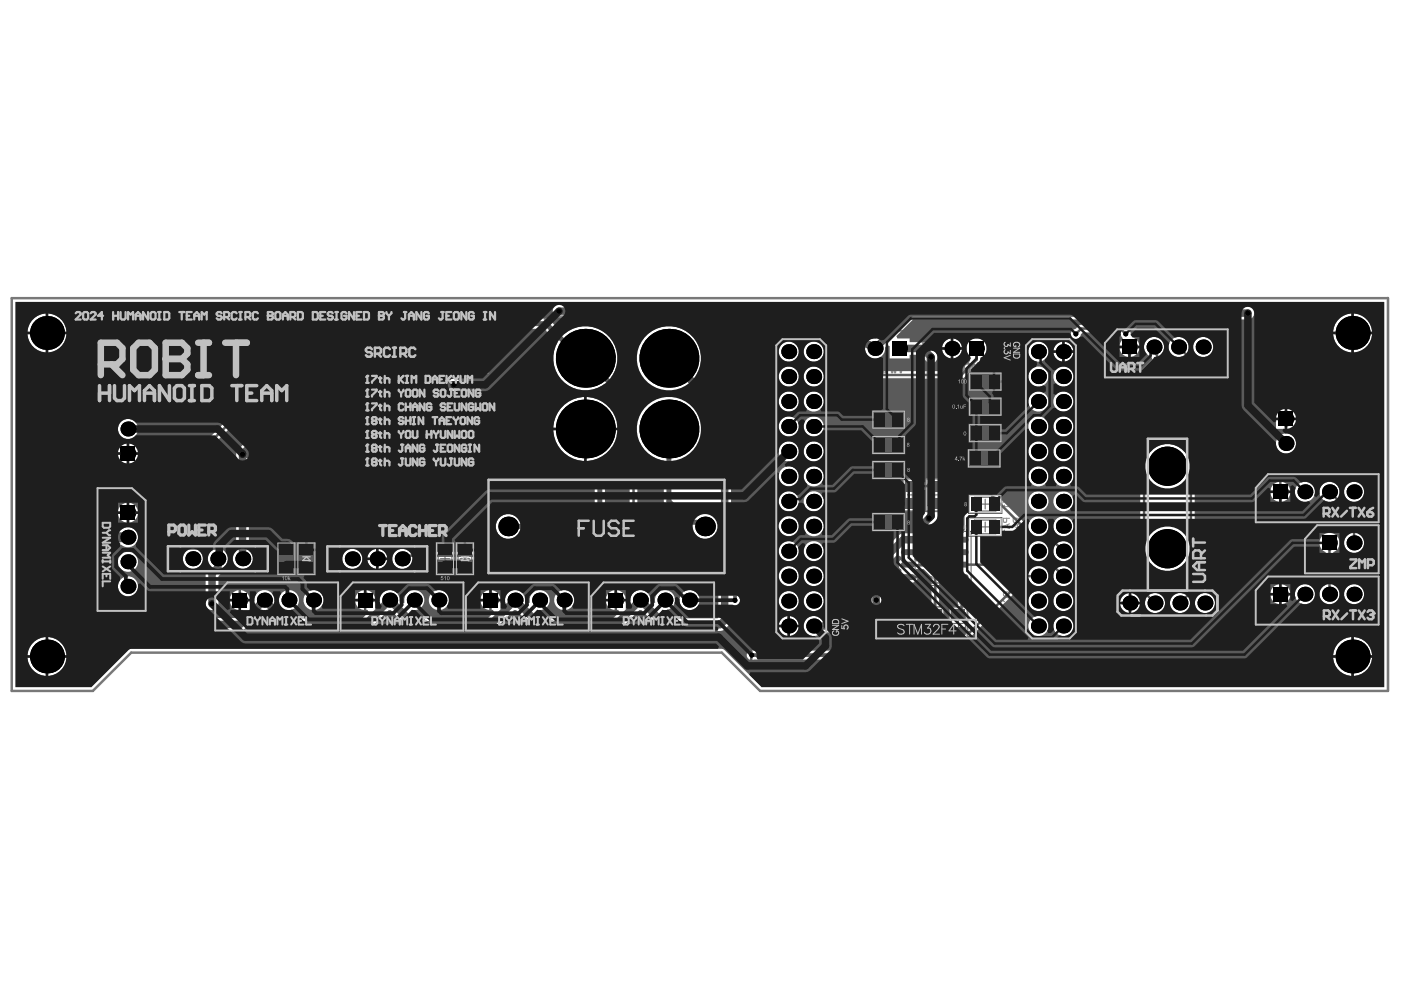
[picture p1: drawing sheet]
<svg xmlns="http://www.w3.org/2000/svg" width="297mm" height="210mm" viewBox="0 0 297 210" stroke-linecap="round" stroke-linejoin="round" font-family="sans-serif">
<g fill="none" stroke="#5a5a5a" stroke-width=".21">
<path d="M32.5 65.5h32.4v22.9h-32.4zM37.4 66.1h18.5v21.7h-18.5zM47.7 77h2M48.7 75.9v2.1M65.4 70h8.6v12.1h-8.6zM68.7 76.1h2M69.7 75v2.1M74.7 65.2h29.3v23.1h-29.3zM78.8 70.5l4.3-4.3h16.8v21.1h-16.8l-4.3-4.3zM88.3 76.7h2.1M89.3 75.7v2.1M205.3 78.9h7.1v4h-7.1z"/>
<path d="M206.6 79.5h4.6v2.9h-4.6zM208.9 79.9v2M39.8 88.8h31.4v27.6h-31.4zM42.7 89.8h25.6v25.6h-25.6zM74.6 89.1h29.3v23.1h-29.3zM78.7 94.4l4.3-4.3h16.8v21.1h-16.8l-4.3-4.3zM89.2 99.6v2.1M184.9 87h7v4h-7zM184.9 92.4h7v3.9h-7zM184.9 97.7h7v3.9h-7zM186.1 87.5h4.6v2.9h-4.6zM186.1 92.9h4.6v2.9h-4.6z"/>
<path d="M186.1 98.2h4.6v2.9h-4.6zM187.4 89h2M187.4 99.6h2M187.4 94.3h2M188.4 87.9v2.1M188.4 93.3v2.1M188.4 98.6v2.1M205.1 95.2h7.1v4h-7.1zM205.3 84.2h7.1v4h-7.1zM205.3 89.9h7.1v3.9h-7.1zM206.4 95.7h4.6v3h-4.6zM206.6 84.8h4.6v2.9h-4.6z"/>
<path d="M206.6 90.4h4.6v2.9h-4.6zM207.6 97.2h2.1M207.8 86.2h2.1M207.8 91.8h2.1M207.8 80.9h2.1M208.7 96.2v2M208.9 85.2v2.1M208.9 90.8v2.1M54.4 102.6h2.1M55.5 101.6v2M58.7 114.9h4v7.1h-4zM59.3 116.2h2.9v4.6h-2.9z"/>
<path d="M59.7 118.5h2.1M60.7 117.4v2.1M63 114.9h3.9v7.1h-3.9zM63.5 116.2h2.9v4.6h-2.9zM63.9 118.5h2.1M65 117.4v2.1M88.2 100.6h2.1M92.4 114.9h3.9v7.1h-3.9zM92.9 116.2h2.9v4.6h-2.9zM93.3 118.5h2.1M94.4 117.4v2.1M96.6 114.9h4v7.1h-4z"/>
<path d="M97.1 116.2h2.9v4.6h-2.9zM97.5 118.5h2.1M98.6 117.4v2.1M184.9 108.7h7v4h-7zM186.1 109.2h4.6v2.9h-4.6zM187.4 110.7h2M188.4 109.6v2.1M190.5 112.7h15.4v11.4h-15.4zM191.4 101.4h4v7.1h-4zM192 102.6h2.9v4.6h-2.9zM192.4 104.9h2.1M193.4 103.9v2.1"/>
<path d="M194 113.2h8.3v10.4h-8.3zM196.2 101.4h4v7.1h-4zM196.7 102.6h2.9v4.6h-2.9zM197.1 118.4h2.1M197.1 104.9h2.1M198.2 103.9v2.1M198.2 117.4v2M201 101.4h3.9v7.1h-3.9zM201.5 102.6h2.9v4.6h-2.9zM201.9 104.9h2.1M202.9 103.9v2.1M205.3 104.9h7.1v4h-7.1z"/>
<path d="M205.3 109.7h7.1v4h-7.1zM206.6 105.4h4.6v2.9h-4.6zM206.6 110.3h4.6v2.9h-4.6zM207.8 111.7h2.1M207.8 106.9h2.1M208.9 105.8v2.1M208.9 110.7v2.1M181.6 128.6h4v7.1h-4zM182.2 129.9h2.9v4.6h-2.9zM182.6 132.2h2.1M183.6 131.1v2.1M191.1 128.6h4v7.1h-4z"/>
<path d="M191.6 129.9h3v4.6h-3zM192.1 132.2h2M193.1 131.1v2.1M196.2 128.6h4v7.1h-4zM196.7 129.9h2.9v4.6h-2.9zM197.1 132.2h2.1M198.2 131.1v2.1M201.2 128.6h4v7.1h-4zM201.8 129.9h2.9v4.6h-2.9zM202.2 132.2h2.1M203.2 131.1v2.1"/>
<circle cx="200.5" cy="115.1" r="1.04"/>
</g>
<path d="M159.3 66.6h74.1v74.1h-74.1zM236.9 126.3v.2" fill="none" stroke="#5a5a5a" stroke-width=".53"/>
<path d="M294.3 63.2v83.3h-133.2l-8.1-8.1h-125.2l-8.1 8.1h-17.2v-83.3h291.8" fill="none" stroke="#787878" stroke-width=".53"/>
<g fill="none" stroke="#8c8c8c" stroke-width=".21">
<path d="M66.5 71.1v10M66.5 71h1M71.9 71h1M72.9 71.1v10M66.5 81.1h1M71.9 81.1h1M191.6 101.6h3.6v6.7h-3.6zM196.4 101.6h3.6v6.7h-3.6zM201.1 101.6h3.6v6.7h-3.6zM181.8 128.8h3.6v6.7h-3.6zM191.3 128.8h3.6v6.7h-3.6zM196.4 128.8h3.6v6.7h-3.6z"/>
<path d="M201.4 128.8h3.6v6.7h-3.6z"/>
</g>
<path d="M49.9 66.1h5.8v21.7h-5.8M78.8 74.2v-3.7l4.3-4.3h16.8v8M78.8 79.3v3.7l4.3 4.3h16.8v-8M180.3 70.1h13.1l2.6 2.9v7.3h-15.7zM196.6 70.1h13.1l2.6 2.9v7.3h-15.7zM20.7 85.7h10.2v13.1l-2.9 2.6h-7.3zM42.7 96.1v-6.3h25.6v6.3M78.7 98.1v-3.7l4.3-4.3h16.8v8M268.9 86.2l2.9-2.6h7.3v15.6h-10.2zM42.7 109.1v6.3h25.6v-6.3M78.7 103.2v3.7l4.3 4.3h16.8v-8M194.8 113.2h6.7v10.4h-6.7z" fill="none" stroke="#8c8c8c" stroke-width=".42"/>
<path d="M66.5 74.7h6.4" fill="none" stroke="#8c8c8c" stroke-width=".31"/>
<path d="M115.6 67.1h17v27.4l-5.3 5.3h-6.3l-5.4-5.4zM133.3 67.1h17.1v27.4l-5.4 5.3h-6.3l-5.4-5.4z" fill="none" stroke="#8c8c8c" stroke-width=".53"/>
<path d="M203 127.4a.2 .2 0 0 1 .4 0 .2 .2 0 0 1-.4 0zM203 127.9a.2 .2 0 0 1 .4 0 .2 .2 0 0 1-.4 0zM202.9 127.3l.1 .3a.31 .31 0 0 0-.1 .5 .31 .31 0 0 0 .5 0 .31 .31 0 0 0-.1-.5 .27 .27 0 0 0 0-.4 .27 .27 0 0 0-.4 .1z" fill="#8c8c8c"/>
<g fill="none" stroke="#8c8c8c" stroke-width=".21">
<path d="M54.4 67l.5 .1M54.5 68v.4l.4-.4v.4M54.7 69.6l.2 .1-.1 .2h-.1zM54.7 67.7h.2M54.7 67.7v.1h.2M54.7 69.6l-.3 .3M54.8 68.5v.4l-.2-.1 .1-.3h-.3v.4M54.8 69.1v.3h-.3l-.1-.2 .2-.1 .1 .3M54.9 67v.2M54.9 67.5h-.3l.1 .2M176.9 79.7a.49 .49 0 0 0-.4 .5 .49 .49 0 0 0 .5 .4h.4a.49 .49 0 0 0 .5-.4 .49 .49 0 0 0-.3-.5M177.9 79.2v-.7l-.5 .3a.44 .44 0 0 0-.7-.3 .44 .44 0 0 0 .1 .8"/>
<path d="M178.6 76.6h1.4l-.2-.8h-.5v.8M178.6 78.4v.9l.7-.6 .4-.2 .3 .2v.3l-.4 .2M178.7 73.4l.5-.2a.57 .57 0 0 1 .8 .5 .72 .72 0 0 1-.8 .4 .72 .72 0 0 1-.6-.5zM178.9 74.5a.49 .49 0 0 0-.3 .5 .49 .49 0 0 0 .5 .4h.3a.49 .49 0 0 0 .6-.4 .49 .49 0 0 0-.4-.5M178.9 79.7a.49 .49 0 0 0-.3 .5 .49 .49 0 0 0 .5 .4h.3a.49 .49 0 0 0 .6-.4 .49 .49 0 0 0-.4-.5M212.7 75.2l1.4 .5-1.4 .5M213.1 79.7a.49 .49 0 0 1-.4-.5 .49 .49 0 0 1 .5-.4h.4a.49 .49 0 0 1 .5 .4 .49 .49 0 0 1-.4 .5M213.4 77.6v.8h-.5l-.2-.8h1.4M213.8 72.4a.44 .44 0 0 1 .2 .8 .44 .44 0 0 1-.8-.3l-.5 .3v-.7M213.8 74a.44 .44 0 0 1 .2 .8 .45 .45 0 0 1-.8-.4l-.5 .4v-.7M213.9 73.7h.2zM214.8 74.9h1.3v.4a.71 .71 0 0 1-.6 .5 .71 .71 0 0 1-.7-.5z"/>
<path d="M215.1 79.7a.49 .49 0 0 1-.3-.5 .49 .49 0 0 1 .5-.4h.3a.49 .49 0 0 1 .5 .4 .49 .49 0 0 1-.3 .5M215.5 77.6v.8h-.6l-.1-.8h1.3M215.6 73v.4a.48 .48 0 0 0 .6-.5 .48 .48 0 0 0-.6-.5h-.3a.49 .49 0 0 0-.5 .4 .49 .49 0 0 0 .3 .6M216.1 73.7h-1.3l1.3 .8h-1.3M176.5 81.8h1.4l-.2-.8h-.5v.8M176.5 87h1.4l-.2-.8h-.5v.8M176.5 92.2h1.4l-.2-.8h-.5v.8M176.5 97.4h1.4l-.2-.8h-.5v.8M176.5 99.9l1.4-.7v.9M176.5 84.8l1.4 .5-1.4 .5M176.5 84.2h1.4l-.3 .3M176.5 95.2l1.4 .5-1.4 .5"/>
<path d="M176.5 90l1.4 .5-1.4 .5M177 85v.6M177 90.2v.6M177 95.4v.6M177.9 89.6v-.7l-.5 .4a.44 .44 0 0 0-.7-.4 .44 .44 0 0 0 .1 .8M177.9 94.1v.7h-.6a.47 .47 0 0 0 0-.7 .47 .47 0 0 0-.7 .1 .47 .47 0 0 0 .2 .7M178.6 81.8h1.4l-.2-.8h-.5v.8M178.6 87h1.4l-.2-.8h-.5v.8M178.6 92.2h1.4l-.2-.8h-.5v.8M178.6 97.4h1.4l-.2-.8h-.5v.8M178.6 88.8v.9l.7-.6 .4-.2 .3 .2v.3l-.4 .2M178.6 95.2l1.4 .5-1.4 .5"/>
<path d="M178.6 90l1.4 .5-1.4 .5M178.6 84.8l1.4 .5-1.4 .5M178.7 83.8l.5-.2a.57 .57 0 0 1 .8 .5 .72 .72 0 0 1-.8 .4 .72 .72 0 0 1-.6-.5zM179.1 85v.6M179.1 90.2v.6M179.1 94v.9l.9-.6h-1.4M179.1 95.4v.6M179.8 99.4l.2 .3a.67 .67 0 0 1-.9 .4M212.7 90.2h1.4l-.1 .8-.4 .1-.2-.3-.3 .3h-.2zM212.7 94.4h1.4l-.1 .8-.4 .1-.2-.3-.3 .3-.2-.1zM212.7 99.6h1.4l-.1 .8-.4 .1-.2-.3-.3 .3-.2-.1zM212.8 91.5v.7h.3l.5-.8a.44 .44 0 0 1 .5 .5 .44 .44 0 0 1-.5 .4l-.2-.2-.2-.6z"/>
<path d="M213 86.4l-.3 .3h1.4M213 80.1l-.3 .3h1.4M213.1 86a.49 .49 0 0 1-.4-.6 .49 .49 0 0 1 .5-.4h.4a.49 .49 0 0 1 .5 .4 .49 .49 0 0 1-.4 .6M213.4 90.2v.6M213.4 94.4v.6M213.4 99.6v.6M213.4 83.9v.7l-.5 .1-.2-.8h1.4M213.4 89.1v.7l-.5 .1-.2-.8h1.4M213.4 93.2v.8l-.5 .1-.2-.9h1.4M213.4 98.4v.8l-.5 .1-.2-.9h1.4M213.6 95.6a.62 .62 0 0 0-.9 .5l.2 .2M213.8 81.1a.47 .47 0 0 1 .2 .7 .47 .47 0 0 1-.7 0 .47 .47 0 0 1 0-.7l-.6 .1v.6"/>
<path d="M213.8 87.3a.44 .44 0 0 1 .2 .8 .44 .44 0 0 1-.8-.3l-.5 .3v-.6M214.8 90.2h1.3v.8l-.4 .1-.2-.3-.2 .3h-.4zM214.8 85h1.3v.8l-.4 .1-.2-.3-.3 .3h-.3zM214.8 91.4v.9l1.3-.6M214.8 94.4h1.3v.8l-.4 .1-.2-.3-.3 .3-.3-.1zM215.1 80.1l-.3 .3h1.3M215.5 85v.6M215.5 90.2v.6M215.5 94.4v.6M215.5 83.9v.7l-.6 .1-.1-.8h1.3M215.5 89.1v.7l-.6 .1-.1-.8h1.3M215.5 93.2v.8l-.6 .1-.1-.9h1.3"/>
<path d="M215.5 98.4v.8l-.6 .1-.1-.9h1.3M215.9 95.6a.47 .47 0 0 1 .2 .7 .47 .47 0 0 1-.7 .1 .47 .47 0 0 1 0-.8l-.6 .1v.6M216 86.3l.1 .4a.67 .67 0 0 1-.8 .3M216.1 81.7h-1.3l.9-.6v.9M176.5 102.6h1.4l-.2-.8h-.5v.8M176.5 107.8h1.4l-.2-.8-.5 .1v.7M176.5 113h1.4l-.2-.8-.5 .1v.7M176.5 119.3h1.4l-.2-.9-.5 .1v.8M176.5 110.3h1.4l-.3 .4M176.5 116.6h1.4l-.3 .3M176.5 100.4l1.4 .5-1.4 .5M176.6 111.1l.4-.1 .2 .3 .2-.3h.3l.2 .8h-1.4z"/>
<path d="M176.6 115.2l.5-.1a.57 .57 0 0 1 .8 .5 .72 .72 0 0 1-.7 .3 .72 .72 0 0 1-.7-.5zM176.6 117.3l.4-.1 .2 .3 .2-.2h.3l.2 .8h-1.4zM176.9 105.7a.49 .49 0 0 0-.4 .5 .49 .49 0 0 0 .5 .4h.4a.49 .49 0 0 0 .5-.4 .49 .49 0 0 0-.3-.5M177 100.6v.6M177.2 111.3v.5M177.2 117.5v.6M177.9 104.6v.6l-.6 .1a.47 .47 0 0 0 0-.8 .47 .47 0 0 0-.7 .1 .47 .47 0 0 0 .2 .7M178.6 113h1.4l-.2-.8-.5 .1v.7M178.6 119.3h1.4l-.2-.9-.5 .1v.8M178.6 102.6h1.4l-.2-.8h-.5v.8M178.6 107.8h1.4l-.2-.8-.5 .1v.7M178.6 116v.9l.7-.6 .4-.2 .3 .2v.3l-.4 .2"/>
<path d="M178.6 100.4l1.4 .5-1.4 .5M178.7 110l.5-.2a.57 .57 0 0 1 .8 .5 .72 .72 0 0 1-.8 .4 .72 .72 0 0 1-.6-.5zM178.8 117.3l.3-.1 .2 .3 .1-.2h.4l.2 .8h-1.4zM178.8 111h.3l.2 .3 .1-.3h.4l.2 .8h-1.4zM178.9 105.7a.49 .49 0 0 0-.3 .5 .49 .49 0 0 0 .5 .4h.3a.49 .49 0 0 0 .6-.4 .49 .49 0 0 0-.4-.5M179.1 100.6v.6M179.1 104.4v.9l.9-.6h-1.4M179.3 111.3v.5M179.3 117.5v.6M213 117.6l-.3 .3h1.4M213 118.6l-.3 .3h1.4M213 112.4l-.3 .3h1.4"/>
<path d="M213 106.1l-.3 .3h1.4M213 107.1l-.3 .3h1.4M213.1 105.8a.49 .49 0 0 1-.4-.6 .49 .49 0 0 1 .5-.4h.4a.49 .49 0 0 1 .5 .4 .49 .49 0 0 1-.4 .6M213.4 115.1v.7l-.5 .1-.2-.8h1.4M213.4 103.6v.8l-.5 .1-.2-.9h1.4M213.4 109.9v.7l-.5 .1-.2-.8h1.4M213.6 111.3v.6M213.6 116.5v.6M213.8 113.4a.47 .47 0 0 1 .2 .6 .47 .47 0 0 1-.7 .1 .47 .47 0 0 1 0-.7l-.6 .1v.6M214.1 101.4h-1.4l.9-.6v.9M214.1 116.3l-1.4 .5 1.4 .5M214.1 111.1l-1.4 .5 1.4 .5"/>
<path d="M214.9 107.3l.5-.2a.57 .57 0 0 1 .7 .5 .72 .72 0 0 1-.7 .4 .72 .72 0 0 1-.6-.5zM214.9 118.7l.5-.1a.57 .57 0 0 1 .7 .5 .72 .72 0 0 1-.7 .3 .72 .72 0 0 1-.6-.5zM215.1 117.6l-.3 .3h1.3M215.1 112.4l-.3 .3h1.3M215.1 106.1l-.3 .3h1.3M215.1 100.9l-.3 .3h1.3M215.1 100.6a.49 .49 0 0 1-.3-.6 .49 .49 0 0 1 .5-.4h.3a.49 .49 0 0 1 .5 .4 .49 .49 0 0 1-.3 .6M215.1 102l-.3 .2v.3l.3 .2 .4-.2 .6-.6v.9M215.1 105.8a.49 .49 0 0 1-.3-.6 .49 .49 0 0 1 .5-.4h.3a.49 .49 0 0 1 .5 .4 .49 .49 0 0 1-.3 .6M215.1 113.4l-.3 .3v.2l.3 .3 .4-.2 .6-.6v.8M215.5 115.1v.7l-.6 .1-.1-.8h1.3M215.5 103.6v.8l-.6 .1-.1-.9h1.3"/>
<path d="M215.5 109.9v.7l-.6 .1-.1-.8h1.3M215.7 111.3v.6M215.7 116.5v.6M216.1 116.3l-1.3 .5 1.3 .5M216.1 111.1l-1.3 .5 1.3 .5M176.5 124.5h1.4l-.2-.9-.5 .1v.8M176.5 129.7h1.4l-.2-.9-.5 .1v.8M176.5 121.8h1.4l-.3 .3M176.5 127h1.4l-.3 .3M176.6 122.5l.4-.1 .2 .3 .3-.3 .2 .1 .2 .8h-1.4zM176.6 127.7l.4-.1 .2 .3 .2-.2h.3l.2 .8h-1.4zM176.6 131.8a.74 .74 0 0 1 1.3 .1v.5h-1.4z"/>
<path d="M177.2 122.7v.6M177.2 127.9v.6M177.6 133.9a.49 .49 0 0 1 .3 .6 .49 .49 0 0 1-.5 .4h-.4a.47 .47 0 0 1-.5-.5 .47 .47 0 0 1 .5-.5v.3M177.9 125.6v.6l-.6 .1a.47 .47 0 0 0 0-.7 .47 .47 0 0 0-.7 .1 .47 .47 0 0 0 .2 .6M177.9 121v-.7l-.5 .4a.44 .44 0 0 0-.7-.3 .44 .44 0 0 0 .1 .7M177.9 132.7h-1.4l1.4 .9h-1.4M178.6 124.5h1.4l-.2-.9-.5 .1v.8M178.6 121.8h1.4l-.3 .3M178.6 129.7h1.4l-.2-.9-.5 .1v.8M178.6 127h1.4l-.3 .3M178.6 120.3v.8l.7-.6 .4-.2 .3 .3v.2l-.4 .3M178.8 122.5l.3-.1 .2 .3 .3-.3 .2 .1 .2 .8h-1.4z"/>
<path d="M178.8 127.7l.3-.1 .2 .3 .1-.2h.4l.2 .8h-1.4zM179.1 125.4v.9l.9-.6h-1.4M179.3 122.7v.6M179.3 127.9v.6M180 133.1v.6l-.6 .1a.47 .47 0 0 0 0-.7 .47 .47 0 0 0-.7 .1 .47 .47 0 0 0 .2 .6M180 131.6l-1.4 .6 1.4 .5M212.7 133.2v.9l1.4-.6M213.1 127.6a.49 .49 0 0 1-.4-.5 .49 .49 0 0 1 .5-.4h.4a.49 .49 0 0 1 .5 .4 .49 .49 0 0 1-.4 .5M213.1 132.8a.49 .49 0 0 1-.4-.5 .49 .49 0 0 1 .5-.4h.4a.49 .49 0 0 1 .5 .4 .49 .49 0 0 1-.4 .5M213.4 120.3v.8h-.5l-.2-.8h1.4M213.4 125.5v.8h-.5l-.2-.8h1.4M213.4 130.7v.8h-.5l-.2-.8h1.4"/>
<path d="M213.6 121.7v.6M213.9 122.9l.2 .3a.67 .67 0 0 1-.9 .4M213.9 128.1l.2 .3a.67 .67 0 0 1-.9 .4M214.1 121.5l-1.4 .5 1.4 .5M214.9 122.9v.6l.2 .1 .6-.8a.44 .44 0 0 1 .5 .4 .44 .44 0 0 1-.5 .5l-.2-.2-.2-.6zM214.9 128.1v.7h.2l.6-.8a.44 .44 0 0 1 .5 .4 .44 .44 0 0 1-.5 .5l-.2-.2-.2-.6zM215.1 132.8a.49 .49 0 0 1-.3-.5 .49 .49 0 0 1 .5-.4h.3a.49 .49 0 0 1 .5 .4 .49 .49 0 0 1-.3 .5M215.1 127.6a.49 .49 0 0 1-.3-.5 .49 .49 0 0 1 .5-.4h.3a.49 .49 0 0 1 .5 .4 .49 .49 0 0 1-.3 .5M215.5 120.3v.8h-.6l-.1-.8h1.3M215.5 130.7v.8h-.6l-.1-.8h1.3M215.5 125.5v.8h-.6l-.1-.8h1.3M215.7 133.2a.62 .62 0 0 0-.9 .5l.2 .3"/>
<path d="M215.7 121.7v.6M216.1 121.5l-1.3 .5 1.3 .5"/>
<circle cx="179" cy="99.7" r=".41"/>
<circle cx="213.7" cy="96" r=".41"/>
<circle cx="215.2" cy="86.6" r=".41"/>
<circle cx="213.1" cy="128.4" r=".41"/>
<circle cx="213.1" cy="123.2" r=".41"/>
<circle cx="215.7" cy="133.6" r=".41"/>
</g>
<g fill="#8c8c8c">
<path d="M88.1 74h.3v1.2l1.4-.8 .7-.1v.3l-1 .2-1.1 .7h-.3z"/>
<path d="M88.8 77.7h1.1a.6 .6 0 0 1 .6 .4 .6 .6 0 0 1-.2 .8h.2v.2h-1.7v-.2h.9a.44 .44 0 0 0 .6-.4 .44 .44 0 0 0-.6-.5h-.9z"/>
<path d="M88.1 79.6h2.4v.4h-1.1v1.1h-.3v-1.1h-.7v1.2h-.3z"/>
<path d="M87.7 97.8h.3v1.2l.6-.4 .9-.3 .6-.1v.3l-.8 .1-1.3 .8h-.3z"/>
<path d="M88.4 101.6h2.3v.3h-.8l.2 .2v.4l-.2 .3h.2v.2h-1.7v-.2h.7a.48 .48 0 0 0 .7-.5 .48 .48 0 0 0-.7-.4h-.7z"/>
<path d="M87.7 103.6h2.4v.3h-1.1v1.1h-.3v-1.1h-.7v1.3h-.3z"/>
<path d="M88.6 73l1.1-.7v.7zM88.1 73.1v.3h1.6v.3h.2v-.3h.6v-.4h-.6v-1h-.2z"/>
<path d="M88.4 76.4l.6-.3 .8 .1a.45 .45 0 0 1 .4 .3 .45 .45 0 0 1-.1 .4l-.8 .2a.64 .64 0 0 1-.9-.6zM88.2 76.2a.95 .95 0 0 0 1.2 1.2h.2a.8 .8 0 0 0 .8-.4 .8 .8 0 0 0-.1-.9l-1-.3-.7 .1z"/>
<path d="M88.2 96.9l1.1-.7v.7zM87.7 97v.2h1.6v.3h.2v-.3h.6v-.3h-.6v-1h-.2z"/>
<path d="M88 100.2l1-.2a.76 .76 0 0 1 .9 .4 1.07 1.07 0 0 1-1.4 .5 .48 .48 0 0 1-.5-.2 .48 .48 0 0 1 0-.5zM87.8 100v.2a.93 .93 0 0 0 1.2 1h.1a.8 .8 0 0 0 1-.8 .8 .8 0 0 0-1.1-.7h-.8z"/>
<path d="M198 127.3l.2-.1 .2 .3a.3 .3 0 0 1 0 .4 .3 .3 0 0 1-.4 .1zM197.9 127.3l-.1 .3a.4 .4 0 0 0 .1 .5 .4 .4 0 0 0 .5 0 .4 .4 0 0 0 .1-.5 .32 .32 0 0 0-.2-.4 .32 .32 0 0 0-.4 .1z"/>
</g>
<path d="M196.7 122.3h.4v.2h-.4l.1 .3 .3-.1M197.3 122.5v.3l.3-.1-.1-.2M197.3 122.5h.2M197.3 122.5v-.2h.3l-.1 .2M197.8 122.5h.3l-.2-.2v.5M198.3 122.4l.4 .4M198.7 122.4l-.4 .4M199.1 122.4l-.3 .1v.3h.3v-.2h-.3M199.5 122.5l.2-.1v.4M199.5 122.5v.3M199.5 122.5h-.1v.3" fill="none" stroke="#8c8c8c" stroke-width=".21"/>
<g fill="#8c8c8c">
<path d="M184.3 127.8h.2v.1h-.2z"/>
<path d="M183.7 126.9l.4 .2v.2l-.3-.2v.8z"/>
<path d="M182.7 127.2l.2 .4a.19 .19 0 0 0 .1 .2 .19 .19 0 0 0 .2-.2l.1-.4v.5a.26 .26 0 0 1-.1 .2 .26 .26 0 0 1-.3-.1l-.2 .1z"/>
<path d="M181.8 126.9h.7v1h-.1v-.4h-.5l.5-.2v-.3z"/>
<path d="M192.3 127.2h.7l-.5 .1 .4 .9h-.2z"/>
<path d="M192.6 99.7h.7l-.5 .1 .4 .9h-.2z"/>
<path d="M184.9 127.1l.1-.1a.43 .43 0 0 1 .2 .5 .43 .43 0 0 1-.3 .3zM184.8 127l-.1 .5a.38 .38 0 0 0 .5 .4 .38 .38 0 0 0 .1-.6 .32 .32 0 0 0-.1-.4 .32 .32 0 0 0-.4 .1z"/>
<path d="M193.4 127.4l.3 .4h-.3zM193.2 127.2l-.1 .7 .1 .3h.2v-.3l.4-.1z"/>
<path d="M193.7 99.8l.3 .5h-.3zM193.5 99.7l-.1 .7 .1 .3h.2v-.3l.4-.1z"/>
<path d="M198 99.8a.34 .34 0 0 1 .4 .2 .34 .34 0 0 1-.1 .4 .23 .23 0 0 1-.3 .1 .23 .23 0 0 1-.1-.3zM197.9 99.8l-.1 .3a.4 .4 0 0 0 .1 .5 .4 .4 0 0 0 .5 0 .4 .4 0 0 0 .1-.5 .33 .33 0 0 0-.2-.4 .33 .33 0 0 0-.4 .1z"/>
<path d="M202.7 99.9a.2 .2 0 0 1 .4 0 .2 .2 0 0 1-.4 0zM202.7 100.4a.21 .21 0 0 1 .4 0 .21 .21 0 0 1-.4 0zM202.7 99.8l.1 .4a.31 .31 0 0 0 0 .4 .31 .31 0 0 0 .4 0 .31 .31 0 0 0-.1-.5 .27 .27 0 0 0 0-.4 .27 .27 0 0 0-.4 .1z"/>
</g>
<g fill="none" stroke="#8c8c8c" stroke-width=".53">
<path d="M184.5 77.1v1.8l1.2-1.8v1.8M186.7 77.1h.6M186.7 78.9h.6M187 77.1v1.8M187.9 78h1.2M187.9 78.9v-1.2l.6-.6 .6 .6v1.2M189.8 78.9v-1.8l.6 .6 .6-.6v1.8M200.6 77h1.3v1.9h-1.3M201.2 77.9h.7M202.5 77.3l.3-.3h.9v1.9h-.9l-.3-.3zM204.3 77.3l.3-.3h.7l.3 .3v1.3l-.3 .3h-.7l-.3-.3zM206.2 78.9v-1.9l.6 .6 .6-.6v1.9"/>
<path d="M131.1 99.5v-1.6l.5 .5 .6-.5v1.6M148.8 97.9h1.1v1.6M149.4 98.7h.5M276.3 86.5h1.2l.6 .6-.6 .6h-1.2M277.8 84.6l.3 .3v.6l-.3 .3h-.6l-.3-.3 .3-.9h-.9v1.2"/>
</g>
<g fill="none" stroke="#8c8c8c" stroke-width=".52">
<circle cx="60.5" cy="67.4" r=".26"/>
<circle cx="203.9" cy="112.7" r=".26"/>
</g>
<circle cx="199.4" cy="115.3" r=".62" fill="none" stroke="#8c8c8c" stroke-width="1.2"/>
<path d="M3.3 64h290.2v81.7h-132l-7.9-7.9-.6-.2h-125.2l-.6 .2-7.8 7.9h-16.1zM287 66.5v3.8h3.9a4.1 4.1 0 0 0-3.9-3.8zM283.6 68a4 4 0 0 0-1 2.3h3.9v-3.8a4 4 0 0 0-2.9 1.5zM10.2 66.5v3.8h3.9a4.1 4.1 0 0 0-3.9-3.8zM6.8 68a4 4 0 0 0-1 2.3h3.9v-3.8a4 4 0 0 0-2.9 1.5zM41.3 77.2v11.2h6.8l.2 .5-4.3 4.3v3.2h-3.7v12.3h9v-12.3h-3.7v-2.5l7.2-7.2 .5 .2v5.6l-2.8 2.9-.4 .9v20.6a2.13 2.13 0 0 0-.1 3.1 2.13 2.13 0 0 0 3.1-.1 2.13 2.13 0 0 0-.3-3.1v-19.1h8.8v11h9.1v-7h4.4v1.4h10.4v-4.9h-.8v-4.7l10.6-10.6a1.82 1.82 0 0 0 2.2-.8 1.35 1.35 0 0 0-1.2-1.9h-1.6l-.9 .4-11.5 11.4-.3 1v5.2h-6.9v.8h-4.4v-2.6h-6.4l-1.1-1-.9-.4h-6.9l-.2-.5 .7-.9 .1-.6v-7.1h4.2v-1.7h.3v-.2h4.5v-6.8h-9v1.2a1.02 1.02 0 0 1-.4 1.1l-.5 .2-1 .8-.5-.2v-4.7l1.9-1.9 .5 .2v2.8h9v-3.7h2.1v1.6h5.2v-4.8h2.6l4 4-.2 .5h-3.5v4.9h10.4v-4.9h-3.9l-.1-.5 4-4.1h29.7l2.9 2.9a6.8 6.8 0 0 0 1.4 8.4 6.8 6.8 0 0 0 8.5 .5l2.1 2.1 .1 3.4-.6 .2a6.7 6.7 0 0 0-5.3-3v13.5a6.6 6.6 0 0 0 5.3-2.9l.5 .2v1.6l-4 4.2-.1 9.7h-16a2.63 2.63 0 0 0-4-1 2.63 2.63 0 0 0 0 4.2 2.63 2.63 0 0 0 4-1h16.5a2.18 2.18 0 0 0 1.7-1.7v-9.3l3.8-3.8 .3-.8 .1-6.1-.1-7.9-.3-.7-2.5-2.5a6.8 6.8 0 0 0-1-9 6.8 6.8 0 0 0-9 0l-3.1-3-.7-.4h-30.6l-.8 .4-4.1 4.1-4.2-4.1-.7-.3h-14.8l-.4 .1-.4 .3h-3.8v3.3l-.7 .3-3.3 3.4v10.3l-2 1.9-.5-.2v-9.8zM227.2 70.2a1.06 1.06 0 0 0 .5 1.6 1.06 1.06 0 0 0 1.5-.9l.4-.4h7.6l.4 .4 .5 .8-.8 1.6h4.3a2.08 2.08 0 0 0-1.5-1.8l-.4-.5a1.05 1.05 0 0 0-.9-1.2l-.7-.7-.6-.2h-8.2h-.4l-.9 .9-.5 .1zM202.1 71.8v1.8h1.9a2.13 2.13 0 0 0-1.9-1.8zM200.1 72.6l-.4 1h1.9v-1.8a2.12 2.12 0 0 0-1.5 .8zM225.7 72.4v1.9h1.9a2.13 2.13 0 0 0-1.9-1.9zM223.8 73.3l-.5 1h1.9v-1.9a2.12 2.12 0 0 0-1.4 .9zM287 70.9v3.8a4.1 4.1 0 0 0 3.9-3.8zM282.6 70.9a4.1 4.1 0 0 0 3.9 3.8v-3.8zM10.2 70.9v3.8a4.1 4.1 0 0 0 3.9-3.8zM5.8 70.9a4.1 4.1 0 0 0 3.9 3.8v-3.8zM253 73.6a2.13 2.13 0 0 0 4.2 0 2.13 2.13 0 0 0-4.2 0zM239.7 73.8v1.9a2.13 2.13 0 0 0 1.9-1.9zM237.3 73.8a2.13 2.13 0 0 0 1.9 1.9v-1.9zM202.1 74.1v1.9a2.13 2.13 0 0 0 1.9-1.9zM199.7 74.1a2.13 2.13 0 0 0 1.9 1.9v-1.9zM98.6 74.3v2.2h4.9v-2.2zM93.1 74.3v2.2h4.9v-2.2zM225.7 74.8v1.9a2.13 2.13 0 0 0 1.9-1.9zM223.3 74.8a2.13 2.13 0 0 0 1.9 1.9v-1.9zM218 74.6a2.15 2.15 0 0 0 4.3 0 2.15 2.15 0 0 0-4.3 0zM170.4 74.6a2.15 2.15 0 0 0 4.3 0 2.15 2.15 0 0 0-4.3 0zM165.1 74.6a2.15 2.15 0 0 0 4.3 0 2.15 2.15 0 0 0-4.3 0zM41.3 65.5v11.2h8.2v-11.2zM32.4 65.5v11.2h8.3v-11.2zM21.9 112.8l-.4 .8-3.4 3.3-.4 1 .1 12.3 3 3.1 .9 .4h29.2l.9-.4 4-4h.5l4 4.1 1 .4 16.6-.1 4.5-4.4h.4l4.1 4.1 .9 .4 16.7-.1 4.5-4.4h.4l4.1 4.1 .9 .4 16.7-.1 4.5-4.4h.4l4.5 4.4h12.7a3.2 3.2 0 0 0 1.8-2.2v-2.9l.5-.3a1.04 1.04 0 0 0 1.1-.3 1.04 1.04 0 0 0 .2-1.2v-7l7.8-7.8 .6 .1 .1 .3a2.13 2.13 0 0 0 3 1 2.13 2.13 0 0 0 .6-3.1l.2-.6h1.5l.2 .6a2.13 2.13 0 0 0 .3 2.9 2.13 2.13 0 0 0 3-.1 2.13 2.13 0 0 0 0-3l.1-.6 1.7-1.7h15.5v.7h4v-4.6h.8v4.6l-.2 .4-1.9 2.1-.1 2.1h-2.5l-.9 .4-6.1 6.2-.1 7.9-1 1h-1.8v.4l-1.7 .1-2.5 2.3h-3.2l-.4-.4a2.13 2.13 0 0 0-3 .4 2.13 2.13 0 0 0 .4 3 2.13 2.13 0 0 0 3-.3l4.3-.1 2.3-2.2h.6l.2 .2v1.8h4v-3.6l1.1-1.1a2.53 2.53 0 0 0 .4-2.1v-6.3l3-2.9h.6l.4 .3v.6l-.3 .2a1.16 1.16 0 0 0 .3 1.9v.5l-.3 .2-.3 .6h4l-.3-.6-.1-.6 .1-.2h1.6l1.7 1.6v6.3h-1.3v4.6h-1.1v-4.6h-4v2l-4.1 4.2-.3 .7v1.7l-.7 .8h-26.2a1.06 1.06 0 0 0-1.5 .9 1.06 1.06 0 0 0 1.5 .9h26.6l.6-.2 1.3-1.3 .3-.7v-1.8l2-2 .5 .2v1.7h4v-.8h1.1v.8h4v-7.1h-1.1l-.1-6.9-2.5-2.6-2.2-.1a.68 .68 0 0 1-.4-.9l.3-.2h1.3l.6-.3 3.8-3.8v-5.3h.3v-7.1h-4v.9h-.8v-.9h-4v4.5l-16.3 .1-.5-.3a2.12 2.12 0 0 0-2.9-1.4 2.12 2.12 0 0 0-1 3l-.3 .6h-1l-.3-.6 .1-.2a2.13 2.13 0 0 0-2.3-2.9 2.13 2.13 0 0 0-1.3 3.4l.2 .5-10.3 10.3-.5-.2v-30.4l-.4-1-7.1-7.1a6.8 6.8 0 0 0-2.4-9.7 6.8 6.8 0 0 0-9.4 3.1l-.6-.1v-4.6h35.7l12 11.8 21 .1 .6-.2 3.2-3.3 .3-.8h1.3v-4.2h-4.3v4.2h.6l.2 .5-2.2 2.2h-20l-10.9-10.9 .2-.5h3.5l7.2 7a2.12 2.12 0 0 0 2.4 1.7 2.12 2.12 0 0 0 1.8-2.3l.4-.5 .5 .2v2.6h4.3v-.8h2.1l1.9 1.7a1.35 1.35 0 0 0 1.6-.4 1.35 1.35 0 0 0-.1-1.8l-2.3-2.1-3.2-.1v-.7h-2.6l-.2-.5 3.5-3.6 71.5-.1a1.35 1.35 0 0 0 .8-1.5 1.35 1.35 0 0 0-1.3-1.1h-71.6l-.9 .4-6.4 6.4-.8 .1-.3-.1-6.8-6.8-.9-.4h-58.4a1.35 1.35 0 0 0-1.3 1.4 1.35 1.35 0 0 0 1.3 1.3h14.6l.4 .5v49.2h-46.7l-.2-.2a2.13 2.13 0 0 0-3.2 .7 2.13 2.13 0 0 0 1.3 3 2.13 2.13 0 0 0 2.7-1.9h46.9a1.46 1.46 0 0 0 .8-1.1v-23.6l.6-.1a6.6 6.6 0 0 0 5 3.8l.1 9.1 4.7 4.8 .3 .2 1.1 .1v.2a2.62 2.62 0 0 0 2.1 2.2 2.62 2.62 0 0 0 2.8-1.3l.5 .1v18l-.1 .1h-10.7l-1.3-1.3 .3-.5a2.13 2.13 0 0 0 2.6-1.9 2.13 2.13 0 0 0-2.3-2.3 2.13 2.13 0 0 0-1.9 2.6l-.4 .3-.6-.6a2.13 2.13 0 0 0-2.1-2.3 2.13 2.13 0 0 0-2.1 2.3l-.6 .6-.5-.3 .1-.2h-1.9v1.8h.3l.2 .5-1.3 1.3h-15l-1.4-1.3 .3-.5h.2a2.13 2.13 0 0 0 2.5-2 2.13 2.13 0 0 0-2.4-2.2 2.13 2.13 0 0 0-1.8 2.6l-.5 .3-.6-.6a2.13 2.13 0 0 0-2.1-2.3 2.13 2.13 0 0 0-2.1 2.3l-.6 .6-.4-.3v-.2h-1.8v1.8h.2l.3 .5-1.4 1.3h-15l-1.3-1.3 .2-.5h.3a2.13 2.13 0 0 0 2.4-2 2.13 2.13 0 0 0-2.4-2.2 2.13 2.13 0 0 0-1.8 2.6l-.5 .3-.6-.6a2.13 2.13 0 0 0-2.1-2.3 2.13 2.13 0 0 0-2.1 2.3l-.5 .6-.5-.3v-.2h-1.8v1.8h.2l.3 .5-1.3 1.3h-15.1l-1.3-1.3 .3-.5h.2a2.13 2.13 0 0 0 2.4-2 2.13 2.13 0 0 0-2.4-2.2 2.13 2.13 0 0 0-1.8 2.6l-.5 .3-.5-.6a2.13 2.13 0 0 0-2.1-2.3 2.13 2.13 0 0 0-2.2 2.3l-.5 .6-.5-.3 .1-.2h-1.9v1.8h.2l.3 .5-1.3 1.2h-28l-1.9-1.8v-10.8l2.9-2.9 2.5 .1a2.13 2.13 0 0 0 2.9-.3 2.13 2.13 0 0 0 0-2.9 2.13 2.13 0 0 0-3-.1h-2.7l-.4 .1zM98.6 77v2.2h4.9v-2.2zM93.1 77v2.2h4.9v-2.2zM70 77.5v2.2h2.3v-2.2zM67.1 77.5v2.2h2.3v-2.2zM223.3 79.8a2.15 2.15 0 0 0 4.3 0 2.15 2.15 0 0 0-4.3 0zM218 79.8a2.15 2.15 0 0 0 4.3 0 2.15 2.15 0 0 0-4.3 0zM170.4 79.8a2.15 2.15 0 0 0 4.3 0 2.15 2.15 0 0 0-4.3 0zM165.1 79.8a2.15 2.15 0 0 0 4.3 0 2.15 2.15 0 0 0-4.3 0zM70 80.2v2.2h2.3v-2.2zM67.1 80.2v2.2h2.3v-2.2zM60.7 84.5v1.4h4.3v-1.4zM223.3 85.1a2.15 2.15 0 0 0 4.3 0 2.15 2.15 0 0 0-4.3 0zM218 85.1a2.15 2.15 0 0 0 4.3 0 2.15 2.15 0 0 0-4.3 0zM170.4 85.1a2.15 2.15 0 0 0 4.3 0 2.15 2.15 0 0 0-4.3 0zM165.1 85.1a2.15 2.15 0 0 0 4.3 0 2.15 2.15 0 0 0-4.3 0zM32.4 77.2v11.2h8.3v-11.2zM272.9 86.7v1.9h1.9v-1.9zM270.5 86.7v1.9h1.9v-1.9zM118.9 86.5a6.7 6.7 0 0 0-1.6 4.2h6.5v-6.5a6.7 6.7 0 0 0-4.9 2.3zM272.9 89.1v1.8h1.9v-1.8zM270.5 89.1v1.8h1.9v-1.8zM223.3 90.4a2.15 2.15 0 0 0 4.3 0 2.15 2.15 0 0 0-4.3 0zM218 90.4a2.15 2.15 0 0 0 4.3 0 2.15 2.15 0 0 0-4.3 0zM170.4 90.4a2.15 2.15 0 0 0 4.3 0 2.15 2.15 0 0 0-4.3 0zM165.1 90.4a2.15 2.15 0 0 0 4.3 0 2.15 2.15 0 0 0-4.3 0zM25 91a2.15 2.15 0 0 0 4.3 0 2.15 2.15 0 0 0-4.3 0zM243.4 71.9a2.12 2.12 0 0 0-.8 2.1 2.12 2.12 0 0 0 1.5 1.6l.2 .6-2.3 2.3-.2 .6v46.4l.2 .6 .9 .9a2.13 2.13 0 0 0 1.7 3 2.13 2.13 0 0 0 2.4-2.4 2.13 2.13 0 0 0-2.9-1.7l-.7-.7v-5.7l.5-.1a4.7 4.7 0 0 0 7.3 0l.5 .1v5.7l-.7 .7a2.13 2.13 0 0 0-2.9 1.7 2.13 2.13 0 0 0 2.4 2.4 2.13 2.13 0 0 0 1.6-3l1-.9 .2-.6v-49.3l-.2-.6-1.2-1.2a2.13 2.13 0 0 0-1.7-2.9 2.13 2.13 0 0 0-2.4 2.3 2.13 2.13 0 0 0 2.9 1.7l1 1v19.2l-.5 .1a4.7 4.7 0 0 0-7.3 0l-.5-.1v-16.3l2.6-2.8 .1-1.4a2.15 2.15 0 0 0 .2-3 2.15 2.15 0 0 0-2.9-.3zM27.4 94v1.9h1.9v-1.9zM25 94v1.9h1.9v-1.9zM270.5 94a2.15 2.15 0 0 0 4.3 0 2.15 2.15 0 0 0-4.3 0zM117.3 91.2a6.7 6.7 0 0 0 6.5 6.5v-6.5zM223.3 95.7a2.15 2.15 0 0 0 4.3 0 2.15 2.15 0 0 0-4.3 0zM218 95.7a2.15 2.15 0 0 0 4.3 0 2.15 2.15 0 0 0-4.3 0zM170.4 95.7a2.15 2.15 0 0 0 4.3 0 2.15 2.15 0 0 0-4.3 0zM165.1 95.7a2.15 2.15 0 0 0 4.3 0 2.15 2.15 0 0 0-4.3 0zM27.4 96.4v1.9h1.9v-1.9zM25 96.4v1.9h1.9v-1.9zM98.5 98.2v2.2h4.9v-2.2zM93 98.2v2.2h4.9v-2.2zM98.5 100.9v2.2h4.9v-2.2zM93 100.9v2.2h4.9v-2.2zM223.3 101a2.15 2.15 0 0 0 4.3 0 2.15 2.15 0 0 0-4.3 0zM218 101a2.15 2.15 0 0 0 4.3 0 2.15 2.15 0 0 0-4.3 0zM170.4 101a2.15 2.15 0 0 0 4.3 0 2.15 2.15 0 0 0-4.3 0zM165.1 101a2.15 2.15 0 0 0 4.3 0 2.15 2.15 0 0 0-4.3 0zM271.7 102.2v1.8h1.9a2.13 2.13 0 0 0-1.9-1.8zM269.8 103l-.5 1h1.9v-1.8a2.12 2.12 0 0 0-1.4 .8zM285 104.3a2.13 2.13 0 0 0 4.2 0 2.13 2.13 0 0 0-4.2 0zM274.5 104.3a2.15 2.15 0 0 0 4.3 0 2.15 2.15 0 0 0-4.3 0zM271.7 104.5v1.9a2.13 2.13 0 0 0 1.9-1.9zM269.3 104.5a2.13 2.13 0 0 0 1.9 1.9v-1.9zM223.3 106.3a2.15 2.15 0 0 0 4.3 0 2.15 2.15 0 0 0-4.3 0zM218 106.3a2.15 2.15 0 0 0 4.3 0 2.15 2.15 0 0 0-4.3 0zM27.4 106.6v1.8h1.9a2.13 2.13 0 0 0-1.9-1.8zM25.4 107.4l-.4 1h1.9v-1.8a2.12 2.12 0 0 0-1.5 .8zM27.4 109v1.8a2.13 2.13 0 0 0 1.9-1.8zM25 109a2.13 2.13 0 0 0 1.9 1.8v-1.8zM223.3 111.6a2.15 2.15 0 0 0 4.3 0 2.15 2.15 0 0 0-4.3 0zM280.2 103a2.13 2.13 0 0 0 0 2.6 2.13 2.13 0 0 0 2.5 .6l3.6 3.6v3.3a2.13 2.13 0 0 0-.9 3.3 2.13 2.13 0 0 0 3.4 0 2.13 2.13 0 0 0-.9-3.3l-.1-3.9-4-4.1a2.13 2.13 0 0 0-.9-2.7 2.13 2.13 0 0 0-2.7 .6zM80.3 116.4v1.8h1.8a2.13 2.13 0 0 0-1.8-1.8zM78.3 117.2l-.4 1h1.8v-1.8a2.12 2.12 0 0 0-1.4 .8zM201 101.4v7.1h2.4v3.5a1.19 1.19 0 0 0-.4 1.3 1.17 1.17 0 0 0-1.2 .8 1.17 1.17 0 0 0 .6 1.4v.5a1.15 1.15 0 0 0-.6 1.1 1.15 1.15 0 0 0 .6 1v.6a1.15 1.15 0 0 0-.6 1 1.15 1.15 0 0 0 .6 1.1v.5a1.17 1.17 0 0 0-.6 1.4 1.17 1.17 0 0 0 1.3 .8v5.1h-1.9v7.1h4v-.8l.7-.1 .3-.2 11.5-11.5 .6 .1a2.12 2.12 0 0 0 2.9 .8 2.12 2.12 0 0 0 .8-2.9l.2-.5h.5l.8 .7a2.13 2.13 0 0 0 1.7 3 2.13 2.13 0 0 0 2.4-2.4 2.13 2.13 0 0 0-3-1.7l-1.3-1.2-1.4-.1-.3-.5a2.07 2.07 0 0 0 0-3l.2-.5 .5-.1 1.2 1.2a2.13 2.13 0 0 0 1.7 3 2.13 2.13 0 0 0 2.4-2.4 2.13 2.13 0 0 0-3-1.7l-1.5-1.5-.8-.3-.3-.5a2.12 2.12 0 0 0-1-3 2.12 2.12 0 0 0-2.9 1.4l-.6 .2-8.9-8.9h-3.7v-.9zM170.4 116.9a2.15 2.15 0 0 0 4.3 0 2.15 2.15 0 0 0-4.3 0zM165.1 116.9a2.15 2.15 0 0 0 4.3 0 2.15 2.15 0 0 0-4.3 0zM38.8 118.5a2.13 2.13 0 0 0 4.2 0 2.13 2.13 0 0 0-4.2 0zM80.3 118.8v1.8a2.13 2.13 0 0 0 1.8-1.8zM77.9 118.8a2.13 2.13 0 0 0 1.8 1.8v-1.8zM72.6 118.5a2.13 2.13 0 0 0 4.2 0 2.13 2.13 0 0 0-4.2 0zM25 119.1a2.15 2.15 0 0 0 4.3 0 2.15 2.15 0 0 0-4.3 0zM192.8 122.6v.9a1.37 1.37 0 0 0 1.7-.9zM190.5 122.6a1.3 1.3 0 0 0 1.7 .9v-.9zM170.4 122.2a2.15 2.15 0 0 0 4.3 0 2.15 2.15 0 0 0-4.3 0zM165.1 122.2a2.15 2.15 0 0 0 4.3 0 2.15 2.15 0 0 0-4.3 0zM271.7 123.9v1.8h1.9a2.13 2.13 0 0 0-1.9-1.8zM269.8 124.7l-.5 1h1.9v-1.8a2.12 2.12 0 0 0-1.4 .8zM25 124.3a2.15 2.15 0 0 0 4.3 0 2.15 2.15 0 0 0-4.3 0zM130.8 125.1v1.9h1.9a2.12 2.12 0 0 0-1.9-1.9zM128.9 125.9l-.5 1.1h1.9v-1.9a2.12 2.12 0 0 0-1.4 .8zM104.3 125.1v1.9h1.8a2.12 2.12 0 0 0-1.8-1.9zM102.3 125.9l-.4 1.1h1.8v-1.9a2.12 2.12 0 0 0-1.4 .8zM77.7 125.1v1.9h1.8a2.12 2.12 0 0 0-1.8-1.9zM75.7 125.9l-.4 1.1h1.9v-1.9a2.12 2.12 0 0 0-1.5 .8zM51.1 125.1v1.9h1.9a2.13 2.13 0 0 0-1.9-1.9zM49.1 125.9l-.4 1.1h1.9v-1.9a2.12 2.12 0 0 0-1.5 .8zM239.9 125.7v1.9h1.8a2.13 2.13 0 0 0-1.8-1.9zM237.9 126.6l-.4 1h1.8v-1.9a2.12 2.12 0 0 0-1.4 .9zM285 126a2.13 2.13 0 0 0 4.2 0 2.13 2.13 0 0 0-4.2 0zM280.2 113.8a2.13 2.13 0 0 0 .9 3.3v6.9a2.13 2.13 0 0 0-.9 3.3 2.13 2.13 0 0 0 3.4 0 2.13 2.13 0 0 0-.9-3.3v-6.9a2.13 2.13 0 0 0 .9-3.3 2.13 2.13 0 0 0-3.4 0zM274.5 126a2.15 2.15 0 0 0 4.3 0 2.15 2.15 0 0 0-4.3 0zM271.7 126.2v1.9a2.13 2.13 0 0 0 1.9-1.9zM269.3 126.2a2.13 2.13 0 0 0 1.9 1.9v-1.9zM144.1 127.2a2.13 2.13 0 0 0 4.2 0 2.13 2.13 0 0 0-4.2 0zM128.4 127.5a2.13 2.13 0 0 0 1.9 1.8v-1.8zM117.5 127.2a2.15 2.15 0 0 0 4.3 0 2.15 2.15 0 0 0-4.3 0zM101.9 127.5a2.13 2.13 0 0 0 1.8 1.8v-1.8zM90.9 127.2a2.15 2.15 0 0 0 4.3 0 2.15 2.15 0 0 0-4.3 0zM75.3 127.5a2.13 2.13 0 0 0 1.9 1.8v-1.8zM64.3 127.2a2.15 2.15 0 0 0 4.3 0 2.15 2.15 0 0 0-4.3 0zM48.7 127.5a2.13 2.13 0 0 0 1.9 1.8v-1.8zM44.5 117.2a2.09 2.09 0 0 0 .2 2.8l-1 1.1-.1 .5v6.4a1.35 1.35 0 0 0 1.4 1.4 1.35 1.35 0 0 0 1.3-1.4v-5.9a2.13 2.13 0 0 0 1.2-2 2.13 2.13 0 0 0 .2-3.2 2.13 2.13 0 0 0-3.2 .3zM223.3 127.4a2.15 2.15 0 0 0 4.3 0 2.15 2.15 0 0 0-4.3 0zM218 127.4a2.15 2.15 0 0 0 4.3 0 2.15 2.15 0 0 0-4.3 0zM170.4 127.4a2.15 2.15 0 0 0 4.3 0 2.15 2.15 0 0 0-4.3 0zM165.1 127.4a2.15 2.15 0 0 0 4.3 0 2.15 2.15 0 0 0-4.3 0zM253.3 127.9a2.15 2.15 0 0 0 4.3 0 2.15 2.15 0 0 0-4.3 0zM239.9 128.1v1.9a2.13 2.13 0 0 0 1.8-1.9zM237.5 128.1a2.13 2.13 0 0 0 1.8 1.9v-1.9zM167.5 130.6v1.9h1.8a2.13 2.13 0 0 0-1.8-1.9zM165.5 131.4l-.4 1.1h1.9v-1.9a2.12 2.12 0 0 0-1.5 .8zM223.3 132.7a2.15 2.15 0 0 0 4.3 0 2.15 2.15 0 0 0-4.3 0zM218 132.7a2.15 2.15 0 0 0 4.3 0 2.15 2.15 0 0 0-4.3 0zM167.5 133v1.8a2.13 2.13 0 0 0 1.8-1.8zM165.1 133a2.13 2.13 0 0 0 1.9 1.8v-1.8zM183.9 134.3v1.4h1.7v-1.4zM181.6 134.3v1.4h1.8v-1.4zM287 135.1v3.8h3.9a4.1 4.1 0 0 0-3.9-3.8zM283.6 136.6a4 4 0 0 0-1 2.3h3.9v-3.8a4 4 0 0 0-2.9 1.5zM10.2 135.1v3.8h3.9a4.1 4.1 0 0 0-3.9-3.8zM6.8 136.6a4 4 0 0 0-1 2.3h3.9v-3.8a4 4 0 0 0-2.9 1.5zM287 139.5v3.8a4.1 4.1 0 0 0 3.9-3.8zM282.6 139.5a4.1 4.1 0 0 0 3.9 3.8v-3.8zM10.2 139.5v3.8a4.1 4.1 0 0 0 3.9-3.8zM5.8 139.5a4.1 4.1 0 0 0 3.9 3.8v-3.8z" fill="#5a5a5a"/>
<path d="M193.4 106.8h-17.8l-2 2h-7.1l-10.7 10.6v7.9M193.1 130.3h-.3l-5.2 5.2v2.1l-1.2 1.3h-27" fill="none" stroke="#5a5a5a" stroke-width=".79"/>
<g fill="none" stroke="#5a5a5a" stroke-width=".53">
<path d="M70.2 72.2h-14.4l-3 3.1v10.3l-8 8v8.1M98.3 76.4l.2 .2M207.1 73.9v2.4l-3.3 3.2h-20.7l-11.9-11.9h-36.6l-.3 .3v49.6l-.3 .3h-48.7M228.1 70.8l1.2-1.1h8.2l1.2 1.1M244.7 73.6l.5 .5 .1 2.2-2.7 2.8v46.4l2.3 2.4M249.9 73.6l2.6 2.6v49.3l-2.3 2.4M98.3 100.3v.2M192.5 119.9h3.7l2.1 2.1v8.3M193.4 103.1h4.8M198.2 106.8l.9 .9v5.8l-3.6 3.6h-2.3M202.9 106.8h.4l.8 .9 .1 .4v4.2l-.3 .4v1.7M202.9 103.1h5.4l10.9 10.9h3.3l3 2.9"/>
<path d="M203.9 117.1v2.6h19.1l2.5 2.5M281.9 115.1v10.9M281.9 104.3l5.2 5.2v5.6M193.1 134.1h5.1M203.9 122.4v7.2l-.7 .7M220.2 122.2h-2.6l-12 11.9h-2.4"/>
</g>
<path d="M118.5 66h58.4l7.1 7.1h.3l.8 .8h.4l7.5-7.5h71.6M141.8 76l11.8 11.8v43.7l-.9 .9h-11.7l-5.2-5.2-5.2 5.2h-16.2l-5.2-5.2-5.2 5.2h-16.2l-5.2-5.2-5.2 5.2h-16.1l-5.2-5.2-5.2 5.2h-29.2l-2.6-2.7v-11.8l3.9-4M190.7 73.9h4.9l1.8 1.8M51.4 96.3h10.9l3.9 3.9v1.6M51.4 96.3v21.5M60.3 80.3l-.6 .6h-4.1l-.9 .9v11.2l-3.3 3.3M83.6 99.2l-1.1 1.2h-15l-1.3 1.3M96.3 81.6h-1.6l-11.4 11.4v5.9M46.2 117.8v2.6l-1.2 1.2v6.4M197 109.8l-1.7 1.7v2.8l-.1 .1h-3.7l-5.8 5.8v7.1M185.8 127.2v.9l-1.5 1.5v.4l-.4 .3h-3.5l-2.4 2.4h-5.5" fill="none" stroke="#5a5a5a" stroke-width="1.6"/>
<path d="M60.6 68.7h14.8l4.9 4.8M80.4 76.4v-3l4.8-4.8h30.6l7.3 7.4h1l7.2 7.1M131.3 83.1l.1 7.7-.1 6.3-4.1 4.1v9.8l-.6 .6h-18.9M131.3 83.1h.1M141.8 91v15.3l4.5 4.4h3.3" fill="none" stroke="#5a5a5a" stroke-width="1.1"/>
<path d="M23 113.9h4.1M66.2 100.1v.1" fill="none" stroke="#5a5a5a" stroke-width="2.1"/>
<g fill="#000">
<circle cx="10" cy="70.6" r="3.6"/>
<circle cx="118.5" cy="66" r=".52"/>
<circle cx="124.1" cy="76" r="6.2"/>
<circle cx="141.8" cy="76" r="6.2"/>
<circle cx="167.2" cy="79.8" r="1.59"/>
<circle cx="167.2" cy="74.6" r="1.59"/>
<circle cx="172.5" cy="79.8" r="1.59"/>
<circle cx="172.5" cy="74.6" r="1.59"/>
<circle cx="185.5" cy="73.9" r="1.59"/>
<circle cx="197.4" cy="75.7" r=".52"/>
<circle cx="201.8" cy="73.9" r="1.59"/>
<circle cx="220.2" cy="79.8" r="1.59"/>
<circle cx="220.2" cy="74.6" r="1.59"/>
<circle cx="225.5" cy="79.8" r="1.59"/>
<circle cx="225.5" cy="74.6" r="1.59"/>
<circle cx="228.1" cy="70.8" r=".52"/>
<circle cx="238.7" cy="70.8" r=".52"/>
<circle cx="239.5" cy="73.6" r="1.59"/>
<circle cx="244.7" cy="73.6" r="1.59"/>
<circle cx="249.9" cy="73.6" r="1.59"/>
<circle cx="255.1" cy="73.6" r="1.59"/>
<circle cx="264.6" cy="66.4" r=".52"/>
<circle cx="286.8" cy="70.6" r="3.6"/>
<circle cx="27.1" cy="91" r="1.59"/>
<circle cx="51.4" cy="96.3" r=".52"/>
<circle cx="96.3" cy="81.6" r=".52"/>
<circle cx="124.1" cy="91" r="6.2"/>
<circle cx="141.8" cy="91" r="6.2"/>
<circle cx="167.2" cy="95.7" r="1.59"/>
<circle cx="167.2" cy="90.4" r="1.59"/>
<circle cx="167.2" cy="85.1" r="1.59"/>
<circle cx="172.5" cy="85.1" r="1.59"/>
<circle cx="172.5" cy="95.7" r="1.59"/>
<circle cx="172.5" cy="90.4" r="1.59"/>
<circle cx="220.2" cy="95.7" r="1.59"/>
<circle cx="220.2" cy="85.1" r="1.59"/>
<circle cx="220.2" cy="90.4" r="1.59"/>
<circle cx="225.5" cy="85.1" r="1.59"/>
<circle cx="225.5" cy="95.7" r="1.59"/>
<circle cx="225.5" cy="90.4" r="1.59"/>
<circle cx="247.5" cy="98.9" r="4.2"/>
<circle cx="272.7" cy="94" r="1.59"/>
<circle cx="27.1" cy="119.1" r="1.59"/>
<circle cx="27.1" cy="108.7" r="1.59"/>
<circle cx="27.1" cy="113.9" r="1.59"/>
<circle cx="40.9" cy="118.5" r="1.59"/>
<circle cx="46.2" cy="118.5" r="1.59"/>
<circle cx="51.5" cy="118.5" r="1.59"/>
<circle cx="74.7" cy="118.5" r="1.59"/>
<circle cx="80" cy="118.5" r="1.59"/>
<circle cx="85.3" cy="118.5" r="1.59"/>
<circle cx="107.7" cy="111.6" r="2.08"/>
<circle cx="149.5" cy="111.6" r="2.08"/>
<circle cx="167.2" cy="116.9" r="1.59"/>
<circle cx="167.2" cy="101" r="1.59"/>
<circle cx="167.2" cy="106.3" r="1.59"/>
<circle cx="167.2" cy="111.6" r="1.59"/>
<circle cx="172.5" cy="116.9" r="1.59"/>
<circle cx="172.5" cy="106.3" r="1.59"/>
<circle cx="172.5" cy="101" r="1.59"/>
<circle cx="172.5" cy="111.6" r="1.59"/>
<circle cx="197" cy="109.8" r=".52"/>
<circle cx="220.2" cy="106.3" r="1.59"/>
<circle cx="220.2" cy="116.9" r="1.59"/>
<circle cx="220.2" cy="111.6" r="1.59"/>
<circle cx="220.2" cy="101" r="1.59"/>
<circle cx="225.5" cy="111.6" r="1.59"/>
<circle cx="225.5" cy="106.3" r="1.59"/>
<circle cx="225.5" cy="101" r="1.59"/>
<circle cx="225.5" cy="116.9" r="1.59"/>
<circle cx="247.5" cy="116.3" r="4.2"/>
<circle cx="271.5" cy="104.3" r="1.59"/>
<circle cx="276.7" cy="104.3" r="1.59"/>
<circle cx="281.9" cy="104.3" r="1.59"/>
<circle cx="281.9" cy="115.1" r="1.59"/>
<circle cx="287.1" cy="104.3" r="1.59"/>
<circle cx="287.1" cy="115.1" r="1.59"/>
<circle cx="10" cy="139.2" r="3.6"/>
<circle cx="27.1" cy="124.3" r="1.59"/>
<circle cx="45" cy="128" r=".52"/>
<circle cx="50.8" cy="127.2" r="1.59"/>
<circle cx="56.1" cy="127.2" r="1.59"/>
<circle cx="61.3" cy="127.2" r="1.59"/>
<circle cx="66.5" cy="127.2" r="1.59"/>
<circle cx="77.4" cy="127.2" r="1.59"/>
<circle cx="82.6" cy="127.2" r="1.59"/>
<circle cx="87.8" cy="127.2" r="1.59"/>
<circle cx="93" cy="127.2" r="1.59"/>
<circle cx="104" cy="127.2" r="1.59"/>
<circle cx="109.2" cy="127.2" r="1.59"/>
<circle cx="114.4" cy="127.2" r="1.59"/>
<circle cx="119.6" cy="127.2" r="1.59"/>
<circle cx="130.6" cy="127.2" r="1.59"/>
<circle cx="135.8" cy="127.2" r="1.59"/>
<circle cx="141" cy="127.2" r="1.59"/>
<circle cx="146.2" cy="127.2" r="1.59"/>
<circle cx="155.8" cy="127.3" r=".52"/>
<circle cx="159.4" cy="138.9" r=".52"/>
<circle cx="167.2" cy="127.4" r="1.59"/>
<circle cx="167.2" cy="132.7" r="1.59"/>
<circle cx="167.2" cy="122.2" r="1.59"/>
<circle cx="172.5" cy="127.4" r="1.59"/>
<circle cx="172.5" cy="132.7" r="1.59"/>
<circle cx="172.5" cy="122.2" r="1.59"/>
<circle cx="185.8" cy="127.2" r=".52"/>
<circle cx="220.2" cy="127.4" r="1.59"/>
<circle cx="220.2" cy="122.2" r="1.59"/>
<circle cx="220.2" cy="132.7" r="1.59"/>
<circle cx="225.5" cy="122.2" r="1.59"/>
<circle cx="225.5" cy="132.7" r="1.59"/>
<circle cx="225.5" cy="127.4" r="1.59"/>
<circle cx="239.6" cy="127.9" r="1.59"/>
<circle cx="244.9" cy="127.9" r="1.59"/>
<circle cx="250.2" cy="127.9" r="1.59"/>
<circle cx="255.5" cy="127.9" r="1.59"/>
<circle cx="271.5" cy="126" r="1.59"/>
<circle cx="276.7" cy="126" r="1.59"/>
<circle cx="281.9" cy="126" r="1.59"/>
<circle cx="286.8" cy="139.2" r="3.6"/>
<circle cx="287.1" cy="126" r="1.59"/>
</g>
<g fill="#000">
<path d="M189.2 72.3h3.1v3.2h-3.1z" fill-rule="evenodd"/>
<path d="M205.5 72.3h3.1v3.2h-3.1z" fill-rule="evenodd"/>
<path d="M25.5 94.6h3.2v3.1h-3.2z" fill-rule="evenodd"/>
<path d="M271.1 87.2h3.1v3.2h-3.1z" fill-rule="evenodd"/>
</g>
<g fill="#5a5a5a">
<path d="M201.8 132.9h2.9v2.3h-2.9z" fill-rule="evenodd"/>
<path d="M201.8 129.2h2.9v2.2h-2.9z" fill-rule="evenodd"/>
<path d="M56.5 68.6h7.9v2.2h-7.9z" fill-rule="evenodd"/>
<path d="M56.5 72.2h7.9v2.2h-7.9z" fill-rule="evenodd"/>
<path d="M56.5 75.9h7.9v2.1h-7.9z" fill-rule="evenodd"/>
<path d="M56.5 79.5h7.9v2.2h-7.9z" fill-rule="evenodd"/>
<path d="M56.5 83.1h7.9v2.2h-7.9z" fill-rule="evenodd"/>
<path d="M33 66h16v21.9h-16z" fill-rule="evenodd"/>
<path d="M67.7 70.2h4v3.9h-4z" fill-rule="evenodd"/>
<path d="M67.7 78h4v3.9h-4z" fill-rule="evenodd"/>
<path d="M93.6 74.8h9.4v3.9h-9.4z" fill-rule="evenodd"/>
<path d="M75.7 74.8h9.4v3.9h-9.4z" fill-rule="evenodd"/>
<path d="M93.5 98.7h9.4v3.9h-9.4z" fill-rule="evenodd"/>
<path d="M75.6 98.7h9.4v3.9h-9.4z" fill-rule="evenodd"/>
<path d="M62.1 97h8.1v11.2h-8.1z" fill-rule="evenodd"/>
<path d="M40.8 97h8v11.2h-8z" fill-rule="evenodd"/>
<path d="M196.7 132.9h2.9v2.3h-2.9z" fill-rule="evenodd"/>
<path d="M196.7 129.2h2.9v2.2h-2.9z" fill-rule="evenodd"/>
</g>
<path d="M191.6 114.4h1.8M191.6 117.1h1.8M191.6 119.7h1.8M203 114.4h1.7M203 117.1h1.7M203 119.7h1.7M191.6 122.4h1.8M203 122.4h1.7" fill="none" stroke="#5a5a5a" stroke-width="1.2"/>
<g fill="#5a5a5a">
<path d="M182.2 129.2h2.9v2.2h-2.9z" fill-rule="evenodd"/>
<path d="M182.2 132.9h2.9v2.3h-2.9z" fill-rule="evenodd"/>
<path d="M191.6 129.2h3v2.2h-3z" fill-rule="evenodd"/>
<path d="M191.6 132.9h3v2.3h-3z" fill-rule="evenodd"/>
<path d="M192 105.7h2.9v2.3h-2.9z" fill-rule="evenodd"/>
<path d="M192 101.9h2.9v2.3h-2.9z" fill-rule="evenodd"/>
<path d="M196.7 101.9h2.9v2.3h-2.9z" fill-rule="evenodd"/>
<path d="M196.7 105.7h2.9v2.3h-2.9z" fill-rule="evenodd"/>
<path d="M201.5 105.7h2.9v2.3h-2.9z" fill-rule="evenodd"/>
<path d="M201.5 101.9h2.9v2.3h-2.9z" fill-rule="evenodd"/>
</g>
<g fill="#1e1e1e">
<path d="M227.7 104.9h.4l1.4 1.4 .5 .2h35.4l.6-.2 2.9-2.9 .4 .2v.4h4.3v-.9l.5-.2 .6 .6a2.13 2.13 0 0 0 .5 2.3 2.13 2.13 0 0 0 2.3 .4l.3 .5-1.7 1.7h-49l-.2-.5a2.08 2.08 0 0 0 .5-2.5zM271.7 104.5v1.9h1.9v-1.9zM269.3 104.5v1.9h1.9v-1.9z"/>
<path d="M3.3 64h290.2v81.7h-132l-2.6-2.6 .2-.6 12.2-.1 5-4.9a3.8 3.8 0 0 0-1.7-4.6 2.13 2.13 0 0 0-2-2.3 2.13 2.13 0 0 0-2.2 2.2 2.13 2.13 0 0 0 2.3 2l1 1v.6l-3.5 3.4h-9.5a.95 .95 0 0 1-.3-1.1l-.1-.4-7.2-7-.7-.3h-6.3l-3.1-3.1 .1-1.1 .4-.3 .6 .6v.4a2.12 2.12 0 0 0 1.7 1.8 2.12 2.12 0 0 0 2.3-1.1h7.2l.3 .1a1.06 1.06 0 0 0 1.3-1.1 1.06 1.06 0 0 0-1.5-.9h-7.3l-.2-.4a2.1 2.1 0 0 0-2.8-.5l-1.7-1.6h-3.5l-.6 .3-1.7 1.6h-.3a2.12 2.12 0 0 0-2.9-.1 2.12 2.12 0 0 0-.3 2.9l-.2 .6h-1.2v-1.6h-4.3v1.6h-6.9l-.2-.6a2.12 2.12 0 0 0 .1-2.5 2.12 2.12 0 0 0-2.5-.8l-1.4-1.4h-4.1l-.7 .3-1.7 1.6h-.3a2.12 2.12 0 0 0-2.9-.1 2.12 2.12 0 0 0-.3 2.9l-.2 .6h-1.2v-1.6h-4.2v1.6h-6.9l-.3-.6a2.12 2.12 0 0 0 .1-2.5 2.12 2.12 0 0 0-2.4-.8l-1.5-1.4h-4.1l-.7 .3-1.6 1.6h-.4a2.12 2.12 0 0 0-2.9-.1 2.12 2.12 0 0 0-.3 2.9l-.2 .6h-1.2v-1.6h-4.2v1.6h-6.9l-.2-.6a2.12 2.12 0 0 0 0-2.5 2.12 2.12 0 0 0-2.4-.8l-.7-.7-.1-1.2-.6-.8 .2-.5h2.3v-5.1h-1.9v-.3h-.3v-1.7h-2.5a2.06 2.06 0 0 0-2.3-.7l-2.5-2.3-8.3-.1-1 .4-2.6 2.6-.3 .4-.1 1.4a2.13 2.13 0 0 0-.7 3 2.13 2.13 0 0 0 3 .6 2.13 2.13 0 0 0 .4-3.1v-.8l1.8-1.8h6.7l2.4 2.3v5h-24l-5.9-5.9v-.7a2.13 2.13 0 0 0-.2-2.9 2.13 2.13 0 0 0-2.9 .1 2.13 2.13 0 0 0-.2 2.9l-.1 .6-1.4 1.5-.3 .7v2.4l1.7 1.8v.7a2.13 2.13 0 0 0 1.2 3.4 2.13 2.13 0 0 0 2.6-2.5l.5-.2 1.4 1.4 .7 .3h16.9v1.6h4.3v-1.6h1.2l.2 .5a2.13 2.13 0 0 0 .2 2.9 2.13 2.13 0 0 0 2.9 0 2.13 2.13 0 0 0 .2-2.9l.2-.5h1.5l.2 .5a2.12 2.12 0 0 0-.1 2.6 2.12 2.12 0 0 0 2.4 .7l2.8 2.8 .7 .3h18.6l.6-.3 2.7-2.7h.7l2.7 2.7 .6 .3h19.2l.7-.3 2.7-2.7h.7l2.7 2.7 .6 .3h19.2l.7-.3 2.7-2.7 1.2-.1 3.6 3.6 6.7 .1 .4 .3-.3 .5h-99.5l-3.9-3.8 .2-.6h1.7v-1.8h-1.9v1.6l-.5 .2-2.7-2.5a1.35 1.35 0 0 0-1.7 .5 1.35 1.35 0 0 0 .2 1.7l7.1 7.1 .9 .3h99.8l.6 .7-.2 .5h-124.4l-.6 .2-7.8 7.9h-16.1zM287 66.5v3.8h3.9a4.1 4.1 0 0 0-3.9-3.8zM283.6 68a4 4 0 0 0-1 2.3h3.9v-3.8a4 4 0 0 0-2.9 1.5zM10.2 66.5v3.8h3.9a4.1 4.1 0 0 0-3.9-3.8zM6.8 68a4 4 0 0 0-1 2.3h3.9v-3.8a4 4 0 0 0-2.9 1.5zM202.1 71.8v1.8h1.9a2.13 2.13 0 0 0-1.9-1.8zM200.1 72.6l-.4 1h1.9v-1.8a2.12 2.12 0 0 0-1.5 .8zM225.7 72.4v1.9h1.9a2.13 2.13 0 0 0-1.9-1.9zM223.8 73.3l-.5 1h1.9v-1.9a2.12 2.12 0 0 0-1.4 .9zM287 70.9v3.8a4.1 4.1 0 0 0 3.9-3.8zM282.6 70.9a4.1 4.1 0 0 0 3.9 3.8v-3.8zM10.2 70.9v3.8a4.1 4.1 0 0 0 3.9-3.8zM5.8 70.9a4.1 4.1 0 0 0 3.9 3.8v-3.8zM253 73.6a2.13 2.13 0 0 0 4.2 0 2.13 2.13 0 0 0-4.2 0zM237.8 70.2l-.2 .8-.3 .5v1.8h4.3v-1.8h-1.5l-.4-.5 1.5-1.5h3.5l3.2 3.2a2.13 2.13 0 0 0 1.7 3 2.13 2.13 0 0 0 2.4-2.4 2.13 2.13 0 0 0-2.9-1.7l-3.5-3.5-.6-.2h-4.5l-1.9 1.9-.5 .1zM239.7 73.8v1.9h1.9v-1.9zM237.3 73.8v1.9h1.9v-1.9zM202.1 74.1v1.9a2.13 2.13 0 0 0 1.9-1.9zM199.7 74.1a2.13 2.13 0 0 0 1.9 1.9v-1.9zM225.7 74.8v1.9a2.13 2.13 0 0 0 1.9-1.9zM223.3 74.8a2.13 2.13 0 0 0 1.9 1.9v-1.9zM170.4 74.6a2.15 2.15 0 0 0 4.3 0 2.15 2.15 0 0 0-4.3 0zM165.1 74.6a2.15 2.15 0 0 0 4.3 0 2.15 2.15 0 0 0-4.3 0zM165.5 89.1a2.13 2.13 0 0 0 1.5 3.4 2.13 2.13 0 0 0 2.2-2.9l.7-.7h.5l.3 .5a2.13 2.13 0 0 0 .9 2.9 2.13 2.13 0 0 0 2.9-1.1h8.1l2.2 2.3v2.8h7.2v-3.9l2-2.1 .2-.6v-15.3l3.9-3.8h28.6l.4 .3a1.06 1.06 0 0 0 .7 1 1.06 1.06 0 0 0 1.2-.5h.6l7.3 7.1h5l2.8-2.8a2.15 2.15 0 0 0 2.1-2.7 2.15 2.15 0 0 0-3.2-1.3 2.15 2.15 0 0 0-.4 3.4l-1.9 1.9h-3.8l-10-10-.6-.3h-33.8l-.6 .3-5.1 5-.5 .2a2.14 2.14 0 0 0-3.5 1.5 2.14 2.14 0 0 0 3.3 2l.5 .2v10.8l-.5 .3h-1.9v1.2h-6l-1-.9-3.7-.1-.2-.5a2.13 2.13 0 0 0 .2-3.1 2.13 2.13 0 0 0-3.1 0 2.13 2.13 0 0 0 .1 3.1l-.2 .5a2.39 2.39 0 0 0-2.8 1.3 2.13 2.13 0 0 0-2.6 .6zM211 78.9v1.7h1.4v-1.7zM205.8 72.2a2.12 2.12 0 0 0-.1 3.3l.1 .6-1.5 1.5-.2 .5 .1 6 1.1 1.3v2.8h.9v1.7h-.9v3.9h.9v1.4h-1.1v4h7.1v-3.1l5.3-5.3 .6 .2a2.13 2.13 0 0 0 3.3 1.2 2.13 2.13 0 0 0 .1-3.5l-.1-.3 1.8-1.9h.6a2.13 2.13 0 0 0 3.1 .2 2.13 2.13 0 0 0 .1-3.1 2.13 2.13 0 0 0-3.1 .1l-.5-.2v-2.1l.5-.1a2.13 2.13 0 0 0 3.1 0 2.13 2.13 0 0 0-.1-3 2.13 2.13 0 0 0-3.1 .2l-.6-.1-1.6-1.7-.1-.5a2.13 2.13 0 0 0 0-3.3 2.13 2.13 0 0 0-3.3 .8 2.13 2.13 0 0 0 1.6 3l.1 .6-.3 .5a2.12 2.12 0 0 0-1.4 2.9 2.12 2.12 0 0 0 3 1l.5 .3v1l-.5 .3a2.12 2.12 0 0 0-2.5 .2 2.12 2.12 0 0 0-.5 2.5l-5.1 5h-.7v-1.1h-4.6v-1.7h4.6v-4h-1.7l-.1-.4-.3-.4 .2-.4v-4.1h-4.6l-.1-.5 1.8-1.8 .3-.7a2.13 2.13 0 0 0 1-3.1 2.13 2.13 0 0 0-3.1-.6zM170.4 79.8a2.15 2.15 0 0 0 4.3 0 2.15 2.15 0 0 0-4.3 0zM165.1 79.8a2.15 2.15 0 0 0 4.3 0 2.15 2.15 0 0 0-4.3 0zM135 76a6.8 6.8 0 0 0 13.6 0 6.8 6.8 0 0 0-13.6 0zM117.3 76a6.8 6.8 0 0 0 13.6 0 6.8 6.8 0 0 0-13.6 0zM211 81.2v1.7h1.4v-1.7zM95.3 80.6a1.35 1.35 0 0 0-.3 1.5 1.35 1.35 0 0 0 1.3 .8h6.6l1-.4 15.6-15.6a1.35 1.35 0 0 0 0-1.9 1.35 1.35 0 0 0-1.9 0l-15.3 15.2h-6zM165.1 85.1a2.15 2.15 0 0 0 4.3 0 2.15 2.15 0 0 0-4.3 0zM272.9 86.7v1.9h1.9a2.13 2.13 0 0 0-1.9-1.9zM271.4 87.1a2.11 2.11 0 0 0-.9 1.5h1.9v-1.9zM124.4 84.2v6.5h6.5a6.7 6.7 0 0 0-6.5-6.5zM118.9 86.5a6.7 6.7 0 0 0-1.6 4.2h6.5v-6.5a6.7 6.7 0 0 0-4.9 2.3zM272.9 89.1v1.8a2.13 2.13 0 0 0 1.9-1.8zM263.6 65.4l-.4 1 .1 20.1 7.2 7.3a2.13 2.13 0 0 0 2.1 2.4 2.13 2.13 0 0 0 2.2-2.2 2.13 2.13 0 0 0-2.4-2.1l-.5-.5 .3-.5h.2v-1.8h-1.9l.1 .2-.5 .3-4.2-4.2v-19a1.35 1.35 0 0 0-.8-1.3 1.35 1.35 0 0 0-1.5 .3zM223.3 90.4a2.15 2.15 0 0 0 4.3 0 2.15 2.15 0 0 0-4.3 0zM27.4 94v1.9h1.9a2.13 2.13 0 0 0-1.9-1.9zM25.4 94.9l-.4 1h1.9v-1.9a2.12 2.12 0 0 0-1.5 .9zM25.4 89.7a2.13 2.13 0 0 0 .4 2.9 2.13 2.13 0 0 0 3-.3h16.8l4.7 4.7a1.37 1.37 0 0 0 2 .3 1.37 1.37 0 0 0 .1-2l-5.7-5.6-17.9-.1a2.13 2.13 0 0 0-3.4 .1zM135 91a6.8 6.8 0 0 0 13.6 0 6.8 6.8 0 0 0-13.6 0zM124.4 91.2v6.5a6.7 6.7 0 0 0 6.5-6.5zM117.3 91.2a6.7 6.7 0 0 0 6.5 6.5v-6.5zM223.3 95.7a2.15 2.15 0 0 0 4.3 0 2.15 2.15 0 0 0-4.3 0zM218 95.7a2.15 2.15 0 0 0 4.3 0 2.15 2.15 0 0 0-4.3 0zM170.4 95.7a2.15 2.15 0 0 0 4.3 0 2.15 2.15 0 0 0-4.3 0zM27.4 96.4v1.9a2.13 2.13 0 0 0 1.9-1.9zM25 96.4a2.13 2.13 0 0 0 1.9 1.9v-1.9zM165.5 105a2.13 2.13 0 0 0 .9 3.2 2.13 2.13 0 0 0 2.9-1.6h.6l.6 .2a2.12 2.12 0 0 0 3 1.4 2.12 2.12 0 0 0 .7-3.3l.2-.5 2.7-.1 4-3.8h3.7v1.1h6l1.1 1.1v6h-7.1v1.2h-4.8l-3.7 3.6h-1.9l-.2-.6a2.13 2.13 0 0 0-.2-2.9 2.13 2.13 0 0 0-2.9 0 2.13 2.13 0 0 0-.2 2.9l-.2 .6h-1.2l-1.5 1.4a2.13 2.13 0 0 0-2.9 1.7 2.13 2.13 0 0 0 2.4 2.4 2.13 2.13 0 0 0 1.7-3l.9-.8h.4l.3 .5-.3 .3a2.13 2.13 0 0 0 2.3 3 2.13 2.13 0 0 0 1.4-3.4l.3-.5 2.5-.1 3.6-3.5h4.2v1.2h4.7v6.6l.2 .5 19.5 19.6 .6 .2h54.1l.5-.2 11.5-11.4a2.13 2.13 0 0 0 2.9-1.7 2.13 2.13 0 0 0-2.4-2.4 2.13 2.13 0 0 0-1.7 2.9l-.6 .6-.5-.2v-1h-1.9v1.9h1l.2 .5-9.4 9.4h-53.3l-19.1-19.1v-6.2h.8v5.5l.2 .6 18.2 18.2 .6 .3 42.1-.1 21.4-21.3h5.4v1.3h4.2v-4.2h-4.2v1.3h-5.7l-.6 .2-21.1 21.1h-28l-.2-.5 .4-.4a2.13 2.13 0 0 0 3-1.7 2.13 2.13 0 0 0-2.4-2.4 2.13 2.13 0 0 0-1.7 3l-.7 .6h-.5l-.3-.4 .1-.3a2.13 2.13 0 0 0-.4-2.3 2.13 2.13 0 0 0-2.4-.4l-11.5-11.6v-5.5h4.6v-1.2h2.5l2.6-2.5h.5l.3 .5a2.12 2.12 0 0 0 1.9 3.2 2.12 2.12 0 0 0 1.8-3.2l.3-.5h1l.3 .5-.1 .3a2.13 2.13 0 0 0 2.1 2.9 2.13 2.13 0 0 0 1.7-3.2l.3-.5h48.8l.6-.2 3.7-3.7 .4 .2a2.13 2.13 0 0 0 2.9-1.6 2.13 2.13 0 0 0-2.1-2.5 2.13 2.13 0 0 0-2.1 2.5l-.7 .7-.5-.3a2.13 2.13 0 0 0-.4-2.3 2.13 2.13 0 0 0-2.4-.5l-.9-1-.6-.2-5.4 .1-3.8 3.7h-34.7l-1.8-1.7-1.5-.1-.2-.5a2.13 2.13 0 0 0 .1-3.1 2.13 2.13 0 0 0-3.1 0 2.13 2.13 0 0 0 .1 3.1l-.1 .5h-2.1l-.2-.5 .3-.3a2.13 2.13 0 0 0-.4-3 2.13 2.13 0 0 0-2.9 .3 2.13 2.13 0 0 0 .1 3l-.1 .5-5.5 .1-1.8 1.7h-6v3.8l-.8 .7-.2 .5v11.4l13.8 13.8-.2 .5h-6.7l-17.7-17.7v-15.5l-.3-.6-1.2-1.3v-2.8h-7.2v1.1l-4.3 .1-4 3.9h-2l-.3-.5a2.13 2.13 0 0 0-.3-3 2.13 2.13 0 0 0-3 .3 2.13 2.13 0 0 0 .2 2.9l.1 .3-.1 .4-1.7 1.7-.5 .1a2.14 2.14 0 0 0-3.4 0zM94.1 113l-.3 .4-.1 1.5h-1.3v7.1h8.2v-5.1h-2v-.3h-.3v-1.7h-1.7l-.2-.4 8-8h53.4l1-.4 5.9-6 .5 .3a2.13 2.13 0 0 0 1.8 2.7 2.13 2.13 0 0 0 2.3-2.3 2.13 2.13 0 0 0-2.7-1.8l-.3-.5 .7-.7a2.13 2.13 0 0 0 2.4-2 2.13 2.13 0 0 0-2.2-2.2 2.13 2.13 0 0 0-2.1 2.3l-7.9 7.9-53.9 .1zM242.8 98.9a4.7 4.7 0 0 0 9.4 0 4.7 4.7 0 0 0-9.4 0zM285 104.3a2.13 2.13 0 0 0 4.2 0 2.13 2.13 0 0 0-4.2 0zM27.4 106.6v1.8h1.9v-1.8zM25 106.6v1.8h1.9v-1.8zM27.4 109v1.8h1.9v-1.8zM25 109v1.8h1.9v-1.8zM196.5 74.7l-.4 1v33.2a1.35 1.35 0 0 0-.1 1.9 1.35 1.35 0 0 0 2 0l.7-.9 .1-.5v-33.7a1.35 1.35 0 0 0-.9-1.2 1.35 1.35 0 0 0-1.4 .2zM165.1 111.6a2.15 2.15 0 0 0 4.3 0 2.15 2.15 0 0 0-4.3 0zM146.8 111.6a2.65 2.65 0 0 0 5.3 0 2.65 2.65 0 0 0-5.3 0zM105.1 111.6a2.65 2.65 0 0 0 5.3 0 2.65 2.65 0 0 0-5.3 0zM65.2 114.9v1.4h1.7v-1.4zM98.8 114.9v1.4h1.8v-1.4zM285 115.1a2.13 2.13 0 0 0 4.2 0 2.13 2.13 0 0 0-4.2 0zM80.3 116.4v1.8h1.8a2.13 2.13 0 0 0-1.8-1.8zM78.3 117.2l-.4 1h1.8v-1.8a2.12 2.12 0 0 0-1.4 .8zM223.3 116.9a2.15 2.15 0 0 0 4.3 0 2.15 2.15 0 0 0-4.3 0zM218 116.9a2.15 2.15 0 0 0 4.3 0 2.15 2.15 0 0 0-4.3 0zM49.3 118.5a2.15 2.15 0 0 0 4.3 0 2.15 2.15 0 0 0-4.3 0zM38.8 118.5a2.13 2.13 0 0 0 4.2 0 2.13 2.13 0 0 0-4.2 0zM83.1 118.5a2.15 2.15 0 0 0 4.3 0 2.15 2.15 0 0 0-4.3 0zM80.3 118.8v1.8a2.13 2.13 0 0 0 1.8-1.8zM77.9 118.8a2.13 2.13 0 0 0 1.8 1.8v-1.8zM72.6 118.5a2.13 2.13 0 0 0 4.2 0 2.13 2.13 0 0 0-4.2 0zM242.8 116.3a4.7 4.7 0 0 0 9.4 0 4.7 4.7 0 0 0-9.4 0zM223.3 122.2a2.15 2.15 0 0 0 4.3 0 2.15 2.15 0 0 0-4.3 0zM218 122.2a2.15 2.15 0 0 0 4.3 0 2.15 2.15 0 0 0-4.3 0zM170.4 122.2a2.15 2.15 0 0 0 4.3 0 2.15 2.15 0 0 0-4.3 0zM165.1 122.2a2.15 2.15 0 0 0 4.3 0 2.15 2.15 0 0 0-4.3 0zM271.7 123.9v1.8h1.9v-1.8zM269.3 123.9v1.8h1.9v-1.8zM130.8 125.1v1.9h1.9v-1.9zM128.4 125.1v1.9h1.9v-1.9zM104.3 125.1v1.9h1.8v-1.9zM101.9 125.1v1.9h1.8v-1.9zM77.7 125.1v1.9h1.8v-1.9zM75.3 125.1v1.9h1.9v-1.9zM239.9 125.7v1.9h1.8a2.13 2.13 0 0 0-1.8-1.9zM237.9 126.6l-.4 1h1.8v-1.9a2.12 2.12 0 0 0-1.4 .9zM285 126a2.13 2.13 0 0 0 4.2 0 2.13 2.13 0 0 0-4.2 0zM279.7 126a2.15 2.15 0 0 0 4.3 0 2.15 2.15 0 0 0-4.3 0zM269.3 126.2v1.9h1.9v-1.9zM184.7 127.2a1.1 1.1 0 0 0 2.2 0 1.1 1.1 0 0 0-2.2 0zM51.1 127.5v1.8h1.9v-1.8zM223.3 127.4a2.15 2.15 0 0 0 4.3 0 2.15 2.15 0 0 0-4.3 0zM218 127.4a2.15 2.15 0 0 0 4.3 0 2.15 2.15 0 0 0-4.3 0zM170.4 127.4a2.15 2.15 0 0 0 4.3 0 2.15 2.15 0 0 0-4.3 0zM165.1 127.4a2.15 2.15 0 0 0 4.3 0 2.15 2.15 0 0 0-4.3 0zM253.3 127.9a2.15 2.15 0 0 0 4.3 0 2.15 2.15 0 0 0-4.3 0zM248 127.9a2.15 2.15 0 0 0 4.3 0 2.15 2.15 0 0 0-4.3 0zM242.7 127.9a2.15 2.15 0 0 0 4.3 0 2.15 2.15 0 0 0-4.3 0zM239.9 128.1v1.9a2.13 2.13 0 0 0 1.8-1.9zM237.5 128.1a2.13 2.13 0 0 0 1.8 1.9v-1.9zM167.5 130.6v1.9h1.8a2.13 2.13 0 0 0-1.8-1.9zM165.5 131.4l-.4 1.1h1.9v-1.9a2.12 2.12 0 0 0-1.5 .8zM167.5 133v1.8a2.13 2.13 0 0 0 1.8-1.8zM165.1 133a2.13 2.13 0 0 0 1.9 1.8v-1.8zM287 135.1v3.8h3.9a4.1 4.1 0 0 0-3.9-3.8zM283.6 136.6a4 4 0 0 0-1 2.3h3.9v-3.8a4 4 0 0 0-2.9 1.5zM10.2 135.1v3.8h3.9a4.1 4.1 0 0 0-3.9-3.8zM6.8 136.6a4 4 0 0 0-1 2.3h3.9v-3.8a4 4 0 0 0-2.9 1.5zM287 139.5v3.8a4.1 4.1 0 0 0 3.9-3.8zM282.6 139.5a4.1 4.1 0 0 0 3.9 3.8v-3.8zM10.2 139.5v3.8a4.1 4.1 0 0 0 3.9-3.8zM5.8 139.5a4.1 4.1 0 0 0 3.9 3.8v-3.8z"/>
</g>
<path d="M59.3 115.6h1.6" fill="none" stroke="#1e1e1e" stroke-width="1.6"/>
<path d="M64.1 124.9l2.4 2.4M90.5 124.7l2.6 2.6M117.1 124.7l2.5 2.6" fill="none" stroke="#1e1e1e" stroke-width=".79"/>
<circle cx="66.5" cy="127.3" r=".4" fill="#1e1e1e"/>
<path d="M28.2 116.6l6.1 6.2h28.9l.9 .9M31.8 124.4h28.7M66.5 127.3v2.2" fill="none" stroke="#1e1e1e" stroke-width=".79"/>
<path d="M220.2 85.1l-6.7 6.7h-2.7" fill="none" stroke="#1e1e1e" stroke-width=".53"/>
<path d="M46.2 91l5.2 5.3M59.3 115.6l-2.4-2.5h-7.8l-2.6 2.6v1.8l-.3 .3M60.7 119.7h4.3M60.9 115.6l.4 .3M157.8 105.1h-54l-8.8 8.8v2.3" fill="none" stroke="#1e1e1e" stroke-width="1.6"/>
<circle cx="94.4" cy="119.7" r=".79" fill="#1e1e1e"/>
<path d="M94.4 119.7h4.2" fill="none" stroke="#1e1e1e" stroke-width="1.6"/>
<circle cx="98.6" cy="119.7" r=".79" fill="#1e1e1e"/>
<path d="M118.5 66l-15.6 15.6h-6.6M197.4 75.7v33.7l-.4 .4M264.6 66.4v19.6l8.1 8M27.1 91h19.1M167.2 95.7l-9.4 9.4M45 128l7 7.1h100.4l6.1 6.1h12.3l4.2-4.2v-1.8l-2.5-2.5" fill="none" stroke="#1e1e1e" stroke-width="1.6"/>
<path d="M27.1 119.1v.7l4.7 4.6M28.2 116.6h-2.1l-1.5 1.5v2.1l2.1 2v1.7l.4 .4M60.5 124.4l.4 .5v2l4.5 4.4h18.6l3.8-3.8M64.1 123.7v1.2M87.8 127.2v.6l3.5 3.5h19.2l3.9-3.8M90.5 124.7h-3.7l-1.7 1.7v1.9l-1.7 1.7h-16.4l-.5-.5M114.4 127.2v.6l3.5 3.5h19.2l3.9-3.8v-.3l4.7 4.7h6.7l7 7M117.1 124.7h-3.7l-1.7 1.7v1.9l-1.7 1.7h-16.5l-.4-.5v-2.2M155.8 127.3l-10.2-.1-2.5-2.5h-3.2l-1.6 1.7v1.9l-1.7 1.7h-16.5l-.5-.5v-2.2M155.8 127.3h.1" fill="none" stroke="#1e1e1e" stroke-width=".79"/>
<g fill="none" stroke="#1e1e1e" stroke-width=".53">
<path d="M207.1 73.9v2.1l-2.2 2.1v5.7l2.1 2.1v11.1l-.2 .2M220.2 74.6l.4 .4v1.9l1.9 2v7.2l-1.9 1.9h-1.4l-7.8 7.8v.5l-.9 .9M228.1 70.8l-1-1h-29.4l-4.3 4.3v15.6l-2.7 2.7v1.5l-.4 .4M238.7 70.8l2.1-2.1h4.2l4.9 4.9M244.7 73.6v.7l-.7 .7v.4l-2.4 2.4h-4.4l-10.3-10.3h-33.8l-5.1 5.1v14.1l2.3 2.3M172.5 90.4h10.4l3.6 3.6v.5M186.5 89h-8l-1-1h-7.9l-2.4 2.4M186.5 99.6h-5.7l-4 4h-5l-2.2 2.2h-1.9l-.5 .5M190.3 99.6v.4l2.4 2.4v15.8l18.2 18.2h41.8l21.4-21.3h7.8M207 80.9v.3l2.9 2.9v1.2l.9 .9M186.5 110.7h-6.2l-3.6 3.6h-6.9l-2.6 2.6M190.3 110.7v8.6l19.5 19.5h54.1l12.8-12.8"/>
<path d="M207 106.9v2.2l-.3 .4h-1.2l-.4 .4v11.1l14.1 14.1h3.9l2.4-2.4M207 111.7v7.9l13.2 13.1M276.7 104.3l-2.4-2.4h-5.1l-3.8 3.8h-35.4l-1.7-1.8h-14.9l-2.6 2.7v.3M281.9 104.3h-.5l-5 4.9h-59.3l-2.5 2.5h-3.8"/>
</g>
<g fill="#000">
<circle cx="10" cy="70.6" r="3.6"/>
<circle cx="118.5" cy="66" r=".52"/>
<circle cx="124.1" cy="76" r="6.2"/>
<circle cx="141.8" cy="76" r="6.2"/>
<circle cx="167.2" cy="79.8" r="1.59"/>
<circle cx="167.2" cy="74.6" r="1.59"/>
<circle cx="172.5" cy="79.8" r="1.59"/>
<circle cx="172.5" cy="74.6" r="1.59"/>
<circle cx="185.5" cy="73.9" r="1.59"/>
<circle cx="190.7" cy="73.9" r="1.59"/>
<circle cx="197.4" cy="75.7" r=".52"/>
<circle cx="201.8" cy="73.9" r="1.59"/>
<circle cx="207.1" cy="73.9" r="1.59"/>
<circle cx="220.2" cy="79.8" r="1.59"/>
<circle cx="220.2" cy="74.6" r="1.59"/>
<circle cx="225.5" cy="79.8" r="1.59"/>
<circle cx="225.5" cy="74.6" r="1.59"/>
<circle cx="228.1" cy="70.8" r=".52"/>
<circle cx="238.7" cy="70.8" r=".52"/>
<circle cx="244.7" cy="73.6" r="1.59"/>
<circle cx="249.9" cy="73.6" r="1.59"/>
<circle cx="255.1" cy="73.6" r="1.59"/>
<circle cx="264.6" cy="66.4" r=".52"/>
<circle cx="286.8" cy="70.6" r="3.6"/>
<circle cx="27.1" cy="96.2" r="1.59"/>
<circle cx="27.1" cy="91" r="1.59"/>
<circle cx="51.4" cy="96.3" r=".52"/>
<circle cx="96.3" cy="81.6" r=".52"/>
<circle cx="124.1" cy="91" r="6.2"/>
<circle cx="141.8" cy="91" r="6.2"/>
<circle cx="167.2" cy="95.7" r="1.59"/>
<circle cx="167.2" cy="90.4" r="1.59"/>
<circle cx="167.2" cy="85.1" r="1.59"/>
<circle cx="172.5" cy="85.1" r="1.59"/>
<circle cx="172.5" cy="95.7" r="1.59"/>
<circle cx="172.5" cy="90.4" r="1.59"/>
<circle cx="220.2" cy="95.7" r="1.59"/>
<circle cx="220.2" cy="85.1" r="1.59"/>
<circle cx="220.2" cy="90.4" r="1.59"/>
<circle cx="225.5" cy="85.1" r="1.59"/>
<circle cx="225.5" cy="95.7" r="1.59"/>
<circle cx="225.5" cy="90.4" r="1.59"/>
<circle cx="247.5" cy="98.9" r="4.2"/>
<circle cx="272.7" cy="94" r="1.59"/>
<circle cx="272.7" cy="88.8" r="1.59"/>
<circle cx="27.1" cy="119.1" r="1.59"/>
<circle cx="27.1" cy="113.9" r="1.59"/>
<circle cx="40.9" cy="118.5" r="1.59"/>
<circle cx="46.2" cy="118.5" r="1.59"/>
<circle cx="51.5" cy="118.5" r="1.59"/>
<circle cx="74.7" cy="118.5" r="1.59"/>
<circle cx="80" cy="118.5" r="1.59"/>
<circle cx="85.3" cy="118.5" r="1.59"/>
<circle cx="107.7" cy="111.6" r="2.08"/>
<circle cx="149.5" cy="111.6" r="2.08"/>
<circle cx="167.2" cy="116.9" r="1.59"/>
<circle cx="167.2" cy="101" r="1.59"/>
<circle cx="167.2" cy="106.3" r="1.59"/>
<circle cx="167.2" cy="111.6" r="1.59"/>
<circle cx="172.5" cy="116.9" r="1.59"/>
<circle cx="172.5" cy="106.3" r="1.59"/>
<circle cx="172.5" cy="101" r="1.59"/>
<circle cx="172.5" cy="111.6" r="1.59"/>
<circle cx="197" cy="109.8" r=".52"/>
<circle cx="220.2" cy="106.3" r="1.59"/>
<circle cx="220.2" cy="116.9" r="1.59"/>
<circle cx="220.2" cy="111.6" r="1.59"/>
<circle cx="220.2" cy="101" r="1.59"/>
<circle cx="225.5" cy="111.6" r="1.59"/>
<circle cx="225.5" cy="106.3" r="1.59"/>
<circle cx="225.5" cy="101" r="1.59"/>
<circle cx="225.5" cy="116.9" r="1.59"/>
<circle cx="247.5" cy="116.3" r="4.2"/>
<circle cx="276.7" cy="104.3" r="1.59"/>
<circle cx="281.9" cy="104.3" r="1.59"/>
<circle cx="287.1" cy="104.3" r="1.59"/>
<circle cx="287.1" cy="115.1" r="1.59"/>
<circle cx="10" cy="139.2" r="3.6"/>
<circle cx="27.1" cy="124.3" r="1.59"/>
<circle cx="45" cy="128" r=".52"/>
<circle cx="56.1" cy="127.2" r="1.59"/>
<circle cx="61.3" cy="127.2" r="1.59"/>
<circle cx="66.5" cy="127.2" r="1.59"/>
<circle cx="82.6" cy="127.2" r="1.59"/>
<circle cx="87.8" cy="127.2" r="1.59"/>
<circle cx="93" cy="127.2" r="1.59"/>
<circle cx="109.2" cy="127.2" r="1.59"/>
<circle cx="114.4" cy="127.2" r="1.59"/>
<circle cx="119.6" cy="127.2" r="1.59"/>
<circle cx="135.8" cy="127.2" r="1.59"/>
<circle cx="141" cy="127.2" r="1.59"/>
<circle cx="146.2" cy="127.2" r="1.59"/>
<circle cx="155.8" cy="127.3" r=".52"/>
<circle cx="159.4" cy="138.9" r=".52"/>
<circle cx="167.2" cy="127.4" r="1.59"/>
<circle cx="167.2" cy="132.7" r="1.59"/>
<circle cx="167.2" cy="122.2" r="1.59"/>
<circle cx="172.5" cy="127.4" r="1.59"/>
<circle cx="172.5" cy="132.7" r="1.59"/>
<circle cx="172.5" cy="122.2" r="1.59"/>
<circle cx="185.8" cy="127.2" r=".52"/>
<circle cx="220.2" cy="127.4" r="1.59"/>
<circle cx="220.2" cy="122.2" r="1.59"/>
<circle cx="220.2" cy="132.7" r="1.59"/>
<circle cx="225.5" cy="122.2" r="1.59"/>
<circle cx="225.5" cy="132.7" r="1.59"/>
<circle cx="225.5" cy="127.4" r="1.59"/>
<circle cx="239.6" cy="127.9" r="1.59"/>
<circle cx="244.9" cy="127.9" r="1.59"/>
<circle cx="250.2" cy="127.9" r="1.59"/>
<circle cx="255.5" cy="127.9" r="1.59"/>
<circle cx="276.7" cy="126" r="1.59"/>
<circle cx="281.9" cy="126" r="1.59"/>
<circle cx="286.8" cy="139.2" r="3.6"/>
<circle cx="287.1" cy="126" r="1.59"/>
</g>
<g fill="#000">
<path d="M237.9 72h3.2v3.2h-3.2z" fill-rule="evenodd"/>
<path d="M25.5 107.1h3.2v3.2h-3.2z" fill-rule="evenodd"/>
<path d="M269.9 102.7h3.1v3.2h-3.1z" fill-rule="evenodd"/>
<path d="M280.3 113.5h3.2v3.2h-3.2z" fill-rule="evenodd"/>
<path d="M49.3 125.6h3.1v3.2h-3.1z" fill-rule="evenodd"/>
<path d="M75.8 125.6h3.2v3.2h-3.2z" fill-rule="evenodd"/>
<path d="M102.4 125.6h3.2v3.2h-3.2z" fill-rule="evenodd"/>
<path d="M129 125.6h3.2v3.2h-3.2z" fill-rule="evenodd"/>
<path d="M269.9 124.4h3.1v3.2h-3.1z" fill-rule="evenodd"/>
</g>
<g fill="#1e1e1e">
<path d="M189.1 109.2h2.3v2.9h-2.3z" fill-rule="evenodd"/>
<path d="M185.4 109.2h2.3v2.9h-2.3z" fill-rule="evenodd"/>
<path d="M205.9 84.8h2.2v2.9h-2.2z" fill-rule="evenodd"/>
<path d="M209.6 84.8h2.3v2.9h-2.3z" fill-rule="evenodd"/>
<path d="M209.6 90.4h2.3v2.9h-2.3z" fill-rule="evenodd"/>
<path d="M205.9 90.4h2.2v2.9h-2.2z" fill-rule="evenodd"/>
<path d="M92.9 119.2h2.9v2.3h-2.9z" fill-rule="evenodd"/>
<path d="M92.9 115.4h2.9v2.3h-2.9z" fill-rule="evenodd"/>
<path d="M97.1 119.2h2.9v2.3h-2.9z" fill-rule="evenodd"/>
<path d="M97.1 115.4h2.9v2.3h-2.9z" fill-rule="evenodd"/>
<path d="M59.3 119.2h2.9v2.3h-2.9z" fill-rule="evenodd"/>
<path d="M59.3 115.4h2.9v2.3h-2.9z" fill-rule="evenodd"/>
<path d="M63.5 119.2h2.9v2.3h-2.9z" fill-rule="evenodd"/>
<path d="M63.5 115.4h2.9v2.3h-2.9z" fill-rule="evenodd"/>
<path d="M185.4 87.5h2.3v2.9h-2.3z" fill-rule="evenodd"/>
<path d="M189.1 87.5h2.3v2.9h-2.3z" fill-rule="evenodd"/>
<path d="M185.4 98.2h2.3v2.9h-2.3z" fill-rule="evenodd"/>
<path d="M189.1 98.2h2.3v2.9h-2.3z" fill-rule="evenodd"/>
<path d="M185.4 92.9h2.3v2.9h-2.3z" fill-rule="evenodd"/>
<path d="M189.1 92.9h2.3v2.9h-2.3z" fill-rule="evenodd"/>
<path d="M205.9 110.3h2.2v2.9h-2.2z" fill-rule="evenodd"/>
<path d="M209.6 110.3h2.3v2.9h-2.3z" fill-rule="evenodd"/>
<path d="M205.9 105.4h2.2v2.9h-2.2z" fill-rule="evenodd"/>
<path d="M209.6 105.4h2.3v2.9h-2.3z" fill-rule="evenodd"/>
<path d="M209.6 79.5h2.3v2.9h-2.3z" fill-rule="evenodd"/>
<path d="M205.9 79.5h2.2v2.9h-2.2z" fill-rule="evenodd"/>
<path d="M209.4 95.7h2.3v3h-2.3z" fill-rule="evenodd"/>
<path d="M205.6 95.7h2.3v3h-2.3z" fill-rule="evenodd"/>
</g>
<g fill="none" stroke="#c0c0c0" stroke-width=".21">
<path d="M205.5 79.1h6.7v3.6h-6.7zM185.1 87.2h6.6v3.6h-6.6zM185.1 92.5h6.6v3.6h-6.6zM185.1 97.8h6.6v3.6h-6.6zM205.3 95.4h6.7v3.6h-6.7zM205.5 84.4h6.7v3.6h-6.7zM205.5 90h6.7v3.6h-6.7zM58.9 115.1h3.6v6.7h-3.6zM63.2 115.1h3.6v6.7h-3.6zM92.6 115.1h3.6v6.7h-3.6zM96.8 115.1h3.6v6.7h-3.6zM185.1 108.9h6.6v3.6h-6.6z"/>
<path d="M205.5 105.1h6.7v3.6h-6.7zM205.5 109.9h6.7v3.6h-6.7z"/>
</g>
<path d="M164.6 73.2l1.3-1.3h7.9l1.4 1.3v60.9l-1.4 1.3h-7.9l-1.3-1.3zM217.5 73.2l1.3-1.3h8l1.3 1.3v60.9l-1.3 1.3h-8l-1.3-1.3zM236.9 69.8h23.4v10.2h-26v-7.3zM20.7 103.5h7.3l2.9 2.6v23.4h-10.2zM268.9 100.5h23.4v10.2h-26.1v-7.3zM279.3 111.4h13v10.2h-15.6v-7.3zM48.2 123.5h23.5v10.2h-26.1v-7.3zM74.8 123.5h23.5v10.2h-26.1v-7.3zM101.4 123.5h23.4v10.2h-26v-7.3zM128 123.5h23.4v10.2h-26v-7.3zM185.8 131.4h21.1v4h-21.1zM268.9 122.2h23.4v10.2h-26.1v-7.2z" fill="none" stroke="#c0c0c0" stroke-width=".42"/>
<path d="M35.6 115.8h21.2v5.3h-21.2zM69.4 115.8h21.2v5.3h-21.2zM103.6 101.7h50v19.8h-50zM236.9 126.3l1.1-1.1h19.1l1 1.1v3.1l-1 1.1h-19.4l-.8-.8v-3.2M243.4 125.2v-32.2h8.3v32.2" fill="none" stroke="#c0c0c0" stroke-width=".53"/>
<path d="M64.2 118.1h1.6M64.2 118.9l.8-.8 .8 .8zM97.8 118.9l.8-.8 .8 .8zM97.8 118.1h1.6" fill="none" stroke="#c0c0c0" stroke-width=".26"/>
<path d="M77.9 79.7v1.5M77.6 81.2h.5" fill="none" stroke="#c0c0c0" stroke-width=".48"/>
<circle cx="77.9" cy="79.7" r=".24" fill="#c0c0c0"/>
<g fill="none" stroke="#c0c0c0" stroke-width=".48">
<path d="M77.9 79.7l-.3 .2M78.9 79.7h1v.2l-1 1v.3M80.6 79.9v1l.2 .3M81.6 79.7v1.5M84.5 79.7v1.5M85.5 79.7l-1 1M86 79.7h.5M86.3 79.7v1.5M90.2 79.7h.8l.2 .2v1l-.2 .3h-.8zM94.2 79.7h-1v1.5h1M94.7 79.7v1.5M95.7 79.7l-1 1"/>
<path d="M96.2 79.7v.2l.4 .5M97.1 79.7v.2l-.5 .5M97.6 79.7v1.2l.3 .3h.5l.2-.3v-1.2M77.6 84.1h.5M77.9 82.6v1.5M80.3 80.2h.5M81.6 80.4l.2-.2h.5l.3 .2v.8M84.8 80.4l.7 .8M86 81.2h.5M87.3 81.2v-1.5l.5 .5 .5-.5v1.5M91.7 81.2v-1l.5-.5 .5 .5v1M91.7 80.4h1"/>
<path d="M93.2 80.4h.5M94.9 80.4l.8 .8M96.6 80.4v.8M99.1 81.2v-1.5l.5 .5 .5-.5v1.5"/>
</g>
<circle cx="77.9" cy="82.6" r=".24" fill="#c0c0c0"/>
<g fill="none" stroke="#c0c0c0" stroke-width=".48">
<path d="M77.6 87h.5M77.9 82.6l-.3 .3M77.9 85.5v1.5M78.9 82.6h1v.3l-1 .9v.3M80.3 83.1h.5M80.6 82.9v.9l.2 .3M81.6 83.4l.2-.3h.5l.3 .3v.7M81.6 82.6v1.5M84.5 82.6v.3l.5 .5M85 83.4v.7M85.5 82.6v.3l-.5 .5M86.3 82.6h.5l.2 .3v.9l-.2 .3h-.5l-.3-.3v-.9z"/>
<path d="M87.8 82.6h.5l.2 .3v.9l-.2 .3h-.5l-.3-.3v-.9zM90 82.6v1.5l-1-1.5v1.5M92.9 82.9l-.2-.3h-.5l-.2 .3v.2l.2 .3h.5l.2 .2v.2l-.2 .3h-.5l-.2-.3M93.4 82.9l.3-.3h.5l.2 .3v.9l-.2 .3h-.5l-.3-.3zM95.4 82.6h.5M95.7 82.6v1.2l-.3 .3h-.2l-.3-.3M96.4 83.4h.5M97.4 82.6h-1v1.5h1M98.1 82.6h.5l.3 .3v.9l-.3 .3h-.5l-.2-.3v-.9zM100.4 82.6v1.5l-1-1.5v1.5M101.8 82.9l-.2-.3h-.5l-.3 .3v.9l.3 .3h.5l.2-.3v-.4h-.5"/>
</g>
<circle cx="77.9" cy="85.5" r=".24" fill="#c0c0c0"/>
<g fill="none" stroke="#c0c0c0" stroke-width=".48">
<path d="M77.6 89.9h.5M77.9 85.5l-.3 .3M77.9 88.4v1.5M78.9 85.5h1v.3l-1 1v.2M80.3 86h.5M80.6 85.8v1l.2 .2M81.6 86.3l.2-.3h.5l.3 .3v.7M81.6 85.5v1.5M85.5 85.8l-.2-.3h-.5l-.3 .3v1l.3 .2h.5l.2-.2M86 85.5v1.5M86 86.3h1M87 85.5v1.5"/>
<path d="M87.5 86.3h1M87.5 87v-1l.5-.5 .5 .5v1M90 85.5v1.5l-1-1.5v1.5M91.5 85.8l-.3-.3h-.5l-.2 .3v1l.2 .2h.5l.3-.2v-.5h-.5M94.4 85.8l-.2-.3h-.5l-.3 .3v.2l.3 .3h.5l.2 .2v.3l-.2 .2h-.5l-.3-.2M94.9 86.3h.5M95.9 85.5h-1v1.5h1M96.4 85.5v1.3l.2 .2h.5l.3-.2v-1.3M98.9 85.5v1.5l-1-1.5v1.5M100.4 85.8l-.3-.3h-.5l-.2 .3v1l.2 .2h.5l.3-.2v-.5h-.5M100.8 85.5v1.5l.5-.5 .5 .5v-1.5M102.6 85.5h.5l.2 .3v1l-.2 .2h-.5l-.3-.2v-1z"/>
<path d="M104.8 85.5v1.5l-1-1.5v1.5"/>
</g>
<circle cx="77.9" cy="88.4" r=".24" fill="#c0c0c0"/>
<g fill="none" stroke="#c0c0c0" stroke-width=".48">
<path d="M77.6 92.8h.5M77.9 88.4l-.3 .3M77.9 91.4v1.4M79.1 89.2l-.2-.3v-.2l.2-.3h.5l.3 .3v.2l-.3 .3M79.1 89.2l-.2 .2v.3l.2 .2h.5l.3-.2v-.3l-.3-.2M79.1 89.2h.5M80.3 88.9h.5M80.6 88.7v1l.2 .2M81.6 89.2l.2-.3h.5l.3 .3v.7M81.6 88.4v1.5M85.5 88.7l-.2-.3h-.5l-.3 .3v.2l.3 .3h.5l.2 .2v.3l-.2 .2h-.5l-.3-.2M86 89.2h1"/>
<path d="M86 88.4v1.5M87 88.4v1.5M87.5 88.4h.5M87.5 89.9h.5M87.8 88.4v1.5M89.7 88.4v1.5l-1-1.5v1.5M91.7 88.4h1M92.2 88.4v1.5M93.2 89.2h1M93.2 89.9v-1l.5-.5 .5 .5v1M94.7 89.2h.5M95.7 88.4h-1v1.5h1"/>
<path d="M96.2 88.4v.3l.4 .5M96.6 89.2v.7M97.1 88.4v.3l-.5 .5M97.6 88.7l.3-.3h.5l.2 .3v1l-.2 .2h-.5l-.3-.2zM100.1 88.4v1.5l-1-1.5v1.5M101.6 88.7l-.3-.3h-.5l-.2 .3v1l.2 .2h.5l.3-.2v-.5h-.5"/>
</g>
<circle cx="77.9" cy="91.4" r=".24" fill="#c0c0c0"/>
<g fill="none" stroke="#c0c0c0" stroke-width=".48">
<path d="M77.6 95.8h.5M77.9 91.4l-.3 .2M77.9 94.3v1.5M79.1 92.1l-.2-.2v-.3l.2-.2h.5l.3 .2v.3l-.3 .2M79.1 92.1l-.2 .3v.2l.2 .2h.5l.3-.2v-.2l-.3-.3M79.1 92.1h.5M80.3 91.9h.5M80.6 91.6v1l.2 .2M81.6 92.1l.2-.2h.5l.3 .2v.7M81.6 91.4v1.4M84.5 91.4v.2l.5 .5M85 92.1v.7"/>
<path d="M85.5 91.4v.2l-.5 .5M86.3 91.4h.5l.2 .2v1l-.2 .2h-.5l-.3-.2v-1zM87.5 91.4v1.2l.3 .2h.5l.2-.2v-1.2M90.5 92.1h1M90.5 91.4v1.4M91.5 91.4v1.4M92 91.4v.2l.5 .5M92.5 92.1v.7M92.9 91.4v.2l-.4 .5M93.4 91.4v1.2l.3 .2h.5l.2-.2v-1.2M95.9 91.4v1.4l-1-1.4v1.4M96.4 91.4v1.4l.5-.4 .5 .4v-1.4"/>
<path d="M98.1 91.4h.5l.3 .2v1l-.3 .2h-.5l-.2-.2v-1zM99.6 91.4h.5l.3 .2v1l-.3 .2h-.5l-.2-.2v-1z"/>
</g>
<circle cx="77.9" cy="94.3" r=".24" fill="#c0c0c0"/>
<g fill="none" stroke="#c0c0c0" stroke-width=".48">
<path d="M77.6 98.7h.5M77.9 94.3l-.3 .2M77.9 97.2v1.5M79.1 95l-.2-.2v-.3l.2-.2h.5l.3 .2v.3l-.3 .2M79.1 95l-.2 .3v.2l.2 .3h.5l.3-.3v-.2l-.3-.3M79.1 95h.5M80.3 94.8h.5M80.6 94.5v1l.2 .3M81.6 95l.2-.2h.5l.3 .2v.8M81.6 94.3v1.5M85 94.3h.5M85.3 94.3v1.2l-.3 .3h-.2l-.3-.3"/>
<path d="M86 95h1M86 95.8v-1l.5-.5 .5 .5v1M88.5 94.3v1.5l-1-1.5v1.5M90 94.5l-.3-.2h-.5l-.2 .2v1l.2 .3h.5l.3-.3v-.5h-.5M92.5 94.3h.4M92.7 94.3v1.2l-.2 .3h-.3l-.2-.3M93.4 95h.5M94.4 94.3h-1v1.5h1M94.9 94.5l.3-.2h.5l.2 .2v1l-.2 .3h-.5l-.3-.3zM97.4 94.3v1.5l-1-1.5v1.5M98.9 94.5l-.3-.2h-.5l-.2 .2v1l.2 .3h.5l.3-.3v-.5h-.5M99.4 94.3h.5"/>
<path d="M99.4 95.8h.5M99.6 94.3v1.5M101.6 94.3v1.5l-1-1.5v1.5"/>
</g>
<circle cx="77.9" cy="97.2" r=".24" fill="#c0c0c0"/>
<g fill="none" stroke="#c0c0c0" stroke-width=".48">
<path d="M77.9 97.2l-.3 .3M79.1 97.9l-.2-.2v-.2l.2-.3h.5l.3 .3v.2l-.3 .2M79.1 97.9l-.2 .3v.2l.2 .3h.5l.3-.3v-.2l-.3-.3M79.1 97.9h.5M80.3 97.7h.5M80.6 97.5v.9l.2 .3M81.6 97.9l.2-.2h.5l.3 .2v.8M81.6 97.2v1.5M85 97.2h.5M85.3 97.2v1.2l-.3 .3h-.2l-.3-.3M86 97.2v1.2l.3 .3h.5l.2-.3v-1.2M88.5 97.2v1.5l-1-1.5v1.5"/>
<path d="M90 97.5l-.3-.3h-.5l-.2 .3v.9l.2 .3h.5l.3-.3v-.5h-.5M92 97.2v.3l.5 .4M92.5 97.9v.8M92.9 97.2v.3l-.4 .4M93.4 97.2v1.2l.3 .3h.5l.2-.3v-1.2M95.4 97.2h.5M95.7 97.2v1.2l-.3 .3h-.2l-.3-.3M96.4 97.2v1.2l.2 .3h.5l.3-.3v-1.2M98.9 97.2v1.5l-1-1.5v1.5M100.4 97.5l-.3-.3h-.5l-.2 .3v.9l.2 .3h.5l.3-.3v-.5h-.5"/>
</g>
<g fill="#c0c0c0">
<path d="M59.8 122.3l.3-.1v.8l-.1-.7-.2 .2z"/>
<path d="M61.1 122.2l.1 .4 .4-.2-.2 .2 .2 .4-.3-.3-.2 .3z"/>
<path d="M60.6 122.3a.27 .27 0 0 0-.1 .4 .27 .27 0 0 0 .3 .1v-.5zM60.5 122.2a.43 .43 0 0 1 .4 .3 .43 .43 0 0 1-.1 .5 .37 .37 0 0 1-.4-.2 .37 .37 0 0 1 .1-.5z"/>
<path d="M192.5 110.6a.15 .15 0 0 0 .3 0 .15 .15 0 0 0-.3 0zM192.5 111a.2 .2 0 0 0 .4 0 .2 .2 0 0 0-.4 0zM192.4 110.5a.23 .23 0 0 1 .4-.1 .23 .23 0 0 1 0 .4 .24 .24 0 0 1-.1 .4 .24 .24 0 0 1-.3-.1 .24 .24 0 0 1 .1-.4l-.1-.1z"/>
</g>
<g fill="none" stroke="#c0c0c0" stroke-width=".21">
<path d="M212.9 73.8h.1zM213.1 74.2a.44 .44 0 0 0-.1 .7 .44 .44 0 0 0 .7-.3l.5 .4v-.7M213.1 72.6a.44 .44 0 0 0-.1 .7 .44 .44 0 0 0 .7-.3l.5 .4v-.7M214.2 75.3l-1.3 .5 1.3 .5M214.9 75.1h1.3v.4a.71 .71 0 0 1-.7 .5 .71 .71 0 0 1-.6-.5zM214.9 73.8h1.3l-1.3 .9h1.3M215.4 73.2v.3a.48 .48 0 0 1-.6-.5 .48 .48 0 0 1 .6-.4h.3a.49 .49 0 0 1 .5 .4 .49 .49 0 0 1-.3 .5M176.5 132.6h1.3l-1.3 .9h1.3M176.6 131.6a.74 .74 0 0 1 1.2 .2v.4h-1.3zM176.8 133.8a.49 .49 0 0 0-.3 .5 .49 .49 0 0 0 .5 .4h.3a.47 .47 0 0 0 .5-.5 .47 .47 0 0 0-.5-.4v.3M178.5 132.6v.7h.5a.47 .47 0 0 1 0-.7 .47 .47 0 0 1 .7 .1 .47 .47 0 0 1-.2 .7M178.5 131.2l1.3 .5-1.3 .5"/>
<path d="M191.7 132.7a.78 .78 0 0 0-.8-.4 .78 .78 0 0 0-.6 .6l.2 .3 .8 .3a.51 .51 0 0 1 .4 .3 .51 .51 0 0 1-.2 .6 .96 .96 0 0 1-1.2-.2M192.2 132.4h1.3M192.9 132.4v2.1M193.8 134.5v-2.1l.8 2.1 .8-2.1v2.1M196.2 132.4h1.1l-.6 .8a.7 .7 0 0 1 .6 .9 .7 .7 0 0 1-1.1 .3l-.2-.3M197.9 132.9l.1-.3 .3-.2h.4l.3 .2a.65 .65 0 0 1-.2 .9l-1 1h1.4M199.7 133.4h.8M201 132.4h-1.3v2.1M202.7 133.8h-1.5l1-1.4v2.1"/>
</g>
<g fill="#c0c0c0">
<path d="M93.5 122.2h.5l-.4 .1v.2a.28 .28 0 0 1 .4 .1 .28 .28 0 0 1-.2 .4 .28 .28 0 0 1-.4-.3 .22 .22 0 0 0 .4 .2 .22 .22 0 0 0 0-.4l-.4 .1z"/>
<path d="M94.2 122.3l.3-.1v.8l-.1-.7-.2 .2z"/>
<path d="M202.7 86.5l.1 .1z"/>
<path d="M203 86l.3-.2v.8l-.1-.7z"/>
<path d="M203.6 86l.1 .5h.3l.1-.5v.6h-.5z"/>
<path d="M204.3 85.8h.5l-.4 .1v.2h.4l-.4 .1v.4z"/>
<path d="M94.9 122.3a.33 .33 0 0 0-.1 .4 .33 .33 0 0 0 .4 .2v-.2a.28 .28 0 0 0 0-.3 .28 .28 0 0 0-.3-.1zM94.8 122.2a.43 .43 0 0 1 .5 .3 .43 .43 0 0 1-.2 .5 .47 .47 0 0 1-.4-.3 .47 .47 0 0 1 .1-.5z"/>
<path d="M202.1 85.9a.3 .3 0 0 0-.1 .4 .3 .3 0 0 0 .3 .1v-.5zM202 85.9a.36 .36 0 0 1 .5 .3 .36 .36 0 0 1-.5 .3z"/>
<path d="M204.5 91.7l-.1 .2a.23 .23 0 0 0 0 .3 .23 .23 0 0 0 .3 0 .23 .23 0 0 0 .1-.3l-.2-.4zM204.3 91.6a.38 .38 0 0 1 .6 .1 .38 .38 0 0 1-.1 .5 .36 .36 0 0 1-.5-.1 .36 .36 0 0 1 0-.4z"/>
</g>
<path d="M280.7 130.7h.9l.3-.3v-.7l-.3-.3h-.9v1.9M281.3 130.7l.6 .6M282.5 129.4l1.3 1.9M283.8 129.4l-1.3 1.9M285.6 130.1l-1.2 1.2M286.2 129.4h1.3M286.9 129.4v1.9M288.1 129.4l1.2 1.9M289.3 129.4l-1.2 1.9M289.9 129.7l.4-.3h.6l.3 .3v.4" fill="none" stroke="#c0c0c0" stroke-width=".53"/>
<circle cx="291.2" cy="130.1" r=".26" fill="#c0c0c0"/>
<g fill="none" stroke="#c0c0c0" stroke-width=".53">
<path d="M78.9 74l-.4-.3h-.6l-.3 .3v.4l.3 .3h.6l.4 .3v.3l-.4 .3h-.6l-.3-.3M79.5 75h.9l.4-.3v-.7l-.4-.3h-.9v1.9M80.1 75l.7 .6M82.7 74l-.4-.3h-.6l-.3 .3v1.3l.3 .3h.6l.4-.3M83.3 73.7h.6M83.3 75.6h.6M83.6 73.7v1.9M84.9 75h.9l.4-.3v-.7l-.4-.3h-.9v1.9M85.5 75l.7 .6M88.1 74l-.4-.3h-.6l-.3 .3v1.3l.3 .3h.6l.4-.3M253 114.2v1.7M253 115h2.5"/>
<path d="M254.2 119.2v1.7M254.6 118.4v-1.3l-.4-.4h-.8l-.4 .4v1.3h2.5M255.5 119.2h-1.7l-.8 .8 .8 .9h1.7M255.5 116.7l-.9 .8M280.6 108.9h1l.3-.3v-.6l-.3-.3h-1v1.8M281.3 108.9l.6 .6M282.5 107.7l1.2 1.8M283.7 107.7l-1.2 1.8M285.6 108.3l-1.3 1.2M286.2 107.7h1.2M286.8 107.7v1.8M288 107.7l1.3 1.8"/>
<path d="M289.3 107.7l-1.3 1.8M289.9 108.6h.9l.3 .3v.3l-.3 .3h-.6l-.3-.3zM291.1 107.7l-.6 .3-.6 .6M253 121.7h2.1l.4 .4v.8l-.4 .5h-2.1M290.6 130.4h.3M290.9 130.4l.3 .3v.3l-.3 .3h-.6l-.4-.3M291.2 130.1l-.3 .3"/>
</g>
<g fill="none" stroke="#c0c0c0" stroke-width=".42">
<path d="M21.8 110.8h1.6v.8l-.3 .3h-1.1l-.2-.3zM21.8 118.8v.5M21.8 113h.8M21.8 114h1.6l-1.6 1.1h1.6M21.8 115.6h1l.6 .5-.6 .6h-1M21.8 117.2h1.6l-.6 .5 .6 .5h-1.6M21.8 119h1.6M22.6 113l.5 .5h.3M22.6 115.6v1.1M23.4 118.8v.5M23.4 112.4h-.3l-.5 .6M21.8 122.7v-1h1.6v1"/>
<path d="M21.8 120.1l1.6 1.1M22.6 121.7v.5M23.4 123.3h-1.6v1M23.4 120.1l-1.6 1.1"/>
</g>
<g fill="none" stroke="#c0c0c0" stroke-width=".74">
<path d="M21.1 81.8v3.1M21.1 83.3h2.1M23.2 81.8v3.1M24.3 81.8v2.6l.5 .5h1.1l.5-.5v-2.6M27.5 84.9v-3.1l1 1 1.1-1v3.1M30.6 83.3h2.1M30.6 84.9v-2.1l1.1-1 1 1v2.1M35.9 81.8v3.1l-2.1-3.1v3.1M37 82.3l.5-.5h1.1l.5 .5v2.1l-.5 .5h-1.1l-.5-.5zM40.2 84.9h1M40.2 81.8h1M40.7 81.8v3.1"/>
<path d="M42.8 81.8h1.6l.5 .5v2.1l-.5 .5h-1.6zM49.2 81.8h2.1M50.2 81.8v3.1M52.3 83.3h1.1M54.4 81.8h-2.1v3.1h2.1M55.5 83.3h2.1M55.5 84.9v-2.1l1.1-1 1 1v2.1M58.7 84.9v-3.1l1 1 1.1-1v3.1"/>
</g>
<path d="M21.4 77.3h3.4l1.2-1.2v-2.3l-1.2-1.1h-3.4v6.8M23.7 77.3l2.3 2.2M28.3 73.8l1.1-1.1h2.3l1.1 1.1v4.6l-1.1 1.1h-2.3l-1.1-1.1zM35.1 72.7v6.8h3.5l1.1-1.1v-1.1l-1.1-1.2h-3.5" fill="none" stroke="#c0c0c0" stroke-width="1.4"/>
<circle cx="35.1" cy="76.1" r=".69" fill="#c0c0c0"/>
<path d="M35.1 72.7h3.5l1.1 1.1v1.2l-1.1 1.1h-3.5M42 72.7h2.3M42 79.5h2.3M43.2 72.7v6.8M47.7 72.7h4.6M50 72.7v6.8" fill="none" stroke="#c0c0c0" stroke-width="1.4"/>
<path d="M35.8 112.7h1.1l.3-.3v-.7l-.3-.4h-1.1v2.1M38.3 111.3h.7l.3 .4v1.4l-.3 .3h-.7l-.4-.3v-1.4zM40 111.3v2.1l.7-.7 .7 .7v-2.1M42.1 112.4h.8M43.6 111.3h-1.5v2.1h1.5M44.3 112.7h1l.4-.3v-.7l-.4-.4h-1v2.1M45 112.7l.7 .7" fill="none" stroke="#c0c0c0" stroke-width=".69"/>
<g fill="none" stroke="#c0c0c0" stroke-width=".48">
<path d="M16 66.4l.3-.2h.5l.3 .2v.3l-1.1 1h1.1M17.6 66.4l.3-.2h.5l.3 .2v1.1l-.3 .2h-.5l-.3-.2zM19.2 66.4l.3-.2h.5l.3 .2v.3l-1.1 1h1.1M21.9 67h-1.1l.8-.8v1.5M24 67h1M24 66.2v1.5M25 66.2v1.5M25.6 66.2v1.3l.2 .2h.6l.2-.2v-1.3M27.2 67.7v-1.5l.5 .5 .5-.5v1.5M28.7 67h1.1M28.7 67.7v-1l.6-.5 .5 .5v1M31.4 66.2v1.5l-1.1-1.5v1.5"/>
<path d="M31.9 66.4l.3-.2h.5l.3 .2v1.1l-.3 .2h-.5l-.3-.2zM33.5 67.7h.5M33.5 66.2h.5M33.8 66.2v1.5M34.8 66.2h.8l.3 .2v1.1l-.3 .2h-.8zM38 66.2h1.1M38.5 66.2v1.5M39.6 67h.5M40.7 66.2h-1.1v1.5h1.1M41.2 67h1M41.2 67.7v-1l.5-.5 .5 .5v1M42.8 67.7v-1.5l.5 .5 .5-.5v1.5"/>
<path d="M47 66.4l-.3-.2h-.5l-.3 .2v.3l.3 .3h.5l.3 .2v.3l-.3 .2h-.5l-.3-.2M47.5 67.2h.8l.3-.2v-.6l-.3-.2h-.8v1.5M48.1 67.2l.5 .5M50.2 66.4l-.3-.2h-.5l-.3 .2v1.1l.3 .2h.5l.3-.2M50.7 67.7h.5M50.7 66.2h.5M51 66.2v1.5M52 67.2h.8l.3-.2v-.6l-.3-.2h-.8v1.5M52.6 67.2l.5 .5M54.7 66.4l-.3-.2h-.5l-.3 .2v1.1l.3 .2h.5l.3-.2M56.8 66.2v1.5h.8l.3-.2v-.3l-.3-.2h-.8"/>
</g>
<circle cx="56.8" cy="67" r=".24" fill="#c0c0c0"/>
<g fill="none" stroke="#c0c0c0" stroke-width=".48">
<path d="M56.8 66.2h.8l.3 .2v.3l-.3 .3h-.8M58.4 66.4l.2-.2h.6l.2 .2v1.1l-.2 .2h-.6l-.2-.2zM60 67h1M60 67.7v-1l.5-.5 .5 .5v1M61.6 67.2h.7l.3-.2v-.6l-.3-.2h-.7v1.5M62.1 67.2l.5 .5M63.1 66.2h.8l.3 .2v1.1l-.3 .2h-.8zM66.3 66.2h.8l.3 .2v1.1l-.3 .2h-.8zM67.9 67h.5M69 66.2h-1.1v1.5h1.1M70.6 66.4l-.3-.2h-.5l-.3 .2v.3l.3 .3h.5l.3 .2v.3l-.3 .2h-.5l-.3-.2M71.1 66.2h.5"/>
<path d="M71.1 67.7h.5M71.3 66.2v1.5M73.5 66.4l-.3-.2h-.5l-.3 .2v1.1l.3 .2h.5l.3-.2v-.5h-.6M75.1 66.2v1.5l-1.1-1.5v1.5M75.6 67h.5M76.6 66.2h-1v1.5h1M77.2 66.2h.8l.2 .2v1.1l-.2 .2h-.8zM80.3 66.2v1.5h.8l.3-.2v-.3l-.3-.2h-.8"/>
</g>
<circle cx="80.3" cy="67" r=".24" fill="#c0c0c0"/>
<g fill="none" stroke="#c0c0c0" stroke-width=".48">
<path d="M80.3 66.2h.8l.3 .2v.3l-.3 .3h-.8M81.9 66.2v.2l.6 .6M82.5 67v.7M83 66.2v.2l-.5 .6M85.6 66.2h.6M85.9 66.2v1.3l-.3 .2h-.2l-.3-.2M86.7 67h1.1M86.7 67.7v-1l.5-.5 .6 .5v1M89.3 66.2v1.5l-1-1.5v1.5M90.9 66.4l-.2-.2h-.6l-.2 .2v1.1l.2 .2h.6l.2-.2v-.5h-.5M93.6 66.2h.5M93.8 66.2v1.3l-.2 .2h-.3l-.3-.2"/>
<path d="M94.6 67h.6M95.7 66.2h-1.1v1.5h1.1M96.2 66.4l.3-.2h.5l.3 .2v1.1l-.3 .2h-.5l-.3-.2zM98.9 66.2v1.5l-1.1-1.5v1.5M100.5 66.4l-.3-.2h-.5l-.3 .2v1.1l.3 .2h.5l.3-.2v-.5h-.6M102.6 66.2h.5M102.6 67.7h.5M102.8 66.2v1.5M105 66.2v1.5l-1.1-1.5v1.5"/>
</g>
<g fill="none" stroke="#c0c0c0" stroke-width=".69">
<path d="M80.5 111.4h1.4M81.2 111.4v2.1M82.6 112.5h.7M84 111.4h-1.4v2.1h1.4M84.7 112.5h1.4M84.7 113.5v-1.4l.7-.7 .7 .7v1.4M88.2 111.8l-.3-.4h-.7l-.4 .4v1.4l.4 .3h.7l.3-.3M88.9 112.5h1.4M88.9 111.4v2.1M90.3 111.4v2.1M91.1 112.5h.7M92.5 111.4h-1.4v2.1h1.4"/>
<path d="M93.2 112.8h1l.4-.3v-.7l-.4-.4h-1v2.1M93.9 112.8l.7 .7"/>
</g>
<g fill="none" stroke="#c0c0c0" stroke-width=".53">
<path d="M235.6 77v1.5l.3 .3h.6l.3-.3v-1.5M237.4 78.8v-1.2l.6-.6 .7 .6v1.2M237.4 77.9h1.3M239.3 78.2h.9l.3-.3v-.6l-.3-.3h-.9v1.8M239.9 78.2l.6 .6M241.1 77h1.3M241.7 77v1.8M122.7 112h1.1M124.8 110.4h-2.1v3.2M125.9 110.4v2.7l.5 .5h1.1l.5-.5v-2.7M131.2 110.9l-.6-.5h-1l-.5 .5v.6l.5 .5h1l.6 .5v.6l-.6 .5h-1l-.5-.5M132.2 112h1.1"/>
<path d="M134.3 110.4h-2.1v3.2h2.1"/>
</g>
<g fill="#c0c0c0">
<path d="M203.2 80.7l.3-.3v.9l-.1-.6z"/>
<path d="M203.2 97.5l.1 .1z"/>
<path d="M203.4 96.8h.6l-.3 .8h-.1v-.2l.3-.5z"/>
<path d="M204.1 96.8l.1 .5 .4-.3-.2 .3 .3 .3-.4-.3-.2 .3z"/>
<path d="M192.5 88.8a.13 .13 0 0 0 .2 0 .13 .13 0 0 0-.2 0zM192.4 89.2a.2 .2 0 0 0 .4 0 .2 .2 0 0 0-.4 0zM192.4 88.6a.23 .23 0 0 1 .3 0 .23 .23 0 0 1 0 .4 .25 .25 0 0 1 .1 .3 .25 .25 0 0 1-.4 0 .25 .25 0 0 1 .1-.3z"/>
<path d="M192.5 99.4a.15 .15 0 0 0 .3 0 .15 .15 0 0 0-.3 0zM192.4 99.8a.2 .2 0 0 0 .4 0 .2 .2 0 0 0-.4 0zM192.4 99.3a.24 .24 0 0 1 .3-.1 .24 .24 0 0 1 .1 .4 .26 .26 0 0 1 0 .4 .26 .26 0 0 1-.4 0 .26 .26 0 0 1 .1-.4z"/>
<path d="M192.4 94.1a.15 .15 0 0 0 .3 0 .15 .15 0 0 0-.3 0zM192.3 94.5a.2 .2 0 0 0 .4 0 .2 .2 0 0 0-.4 0zM192.3 94a.23 .23 0 0 1 .4-.1 .23 .23 0 0 1-.1 .4 .24 .24 0 0 1 0 .4 .24 .24 0 0 1-.3-.1 .24 .24 0 0 1 .1-.4l-.1-.1z"/>
<path d="M204.4 111.6a.15 .15 0 0 0 .3 0 .15 .15 0 0 0-.3 0zM204.4 112a.18 .18 0 0 0 .3 0 .18 .18 0 0 0-.3 0zM204.3 111.5a.25 .25 0 0 1 .4-.1 .25 .25 0 0 1 0 .4 .25 .25 0 0 1 0 .4 .25 .25 0 0 1-.4-.1 .25 .25 0 0 1 .2-.4z"/>
<path d="M204.6 106.7a.15 .15 0 0 0 .3 0 .15 .15 0 0 0-.3 0zM204.6 107.1a.18 .18 0 0 0 .3 0 .18 .18 0 0 0-.3 0zM204.5 106.6a.24 .24 0 0 1 .4-.1 .24 .24 0 0 1 0 .4 .26 .26 0 0 1 0 .4 .26 .26 0 0 1-.4 0 .26 .26 0 0 1 .1-.4z"/>
<path d="M203.9 80.6v.2a.24 .24 0 0 0 0 .4 .24 .24 0 0 0 .3 0 .24 .24 0 0 0 0-.4l-.1-.3zM203.8 80.6a.36 .36 0 0 1 .4 0 .36 .36 0 0 1 .1 .5l-.3 .2a.56 .56 0 0 1-.2-.7z"/>
<path d="M204.6 80.6a.3 .3 0 0 0-.2 .4 .3 .3 0 0 0 .4 .1 .32 .32 0 0 0 .1-.3 .32 .32 0 0 0-.3-.2zM204.5 80.5a.41 .41 0 0 1 .4 .2 .41 .41 0 0 1 0 .5 .36 .36 0 0 1-.5 0 .36 .36 0 0 1 0-.5z"/>
<path d="M202.8 97l-.3 .4h.3zM202.8 96.8l.2 .6-.1 .2-.1-.1h-.4z"/>
</g>
<path d="M286.3 118.6h1.3v.3l-1.3 1.3v.3h1.3M290 119.8h.9l.4-.3v-.6l-.4-.3h-.9v1.9M288.2 120.5v-1.9l.6 .6 .6-.6v1.9" fill="none" stroke="#c0c0c0" stroke-width=".53"/>
<g fill="none" stroke="#c0c0c0" stroke-width=".42">
<path d="M52.5 130.8h.8l.2 .3v1.1l-.2 .2h-.8zM54.1 130.8v.3l.5 .5M54.6 131.6v.8M55.1 130.8v.3l-.5 .5M56.7 130.8v1.6l-1.1-1.6v1.6M57.2 131.6h1.1M57.2 132.4v-1l.6-.6 .5 .6v1M58.8 132.4v-1.6l.5 .6 .6-.6v1.6M60.4 132.4h.5M60.4 130.8h.5M60.7 130.8v1.6M61.7 130.8l1.1 1.6"/>
<path d="M62.8 130.8l-1.1 1.6M63.3 131.6h.5M64.4 130.8h-1.1v1.6h1.1M64.9 130.8v1.6h1.1M78.9 130.8h.8l.3 .3v1.1l-.3 .2h-.8zM80.5 130.8v.3l.6 .5M81.1 131.6v.8M81.6 130.8v.3l-.5 .5M83.2 130.8v1.6l-1.1-1.6v1.6M83.7 131.6h1.1M83.7 132.4v-1l.5-.6 .6 .6v1M85.3 132.4v-1.6l.5 .6 .5-.6v1.6"/>
<path d="M86.9 132.4h.5M86.9 130.8h.5M87.1 130.8v1.6M88.2 130.8l1.1 1.6M89.3 130.8l-1.1 1.6M89.8 131.6h.5M90.8 130.8h-1v1.6h1M91.4 130.8v1.6h1M105.8 130.8h.8l.3 .3v1.1l-.3 .2h-.8zM107.4 130.8v.3l.5 .5M107.9 131.6v.8M108.5 130.8v.3l-.6 .5"/>
<path d="M110.1 130.8v1.6l-1.1-1.6v1.6M110.6 131.6h1M110.6 132.4v-1l.5-.6 .5 .6v1M112.2 132.4v-1.6l.5 .6 .5-.6v1.6M113.8 132.4h.5M113.8 130.8h.5M114 130.8v1.6M115.1 130.8l1 1.6M116.1 130.8l-1 1.6M116.7 131.6h.5M117.7 130.8h-1v1.6h1M118.3 130.8v1.6h1"/>
<path d="M132.2 130.8h.8l.3 .3v1.1l-.3 .2h-.8zM133.8 130.8v.3l.6 .5M134.4 131.6v.8M134.9 130.8v.3l-.5 .5M136.5 130.8v1.6l-1.1-1.6v1.6M137 132.4v-1l.5-.6 .6 .6v1M137 131.6h1.1M138.6 132.4v-1.6l.5 .6 .5-.6v1.6M140.2 132.4h.5M140.2 130.8h.5M140.4 130.8v1.6M141.5 130.8l1.1 1.6"/>
<path d="M142.6 130.8l-1.1 1.6M143.1 131.6h.5M144.1 130.8h-1v1.6h1M144.7 130.8v1.6h1"/>
</g>
</svg>
